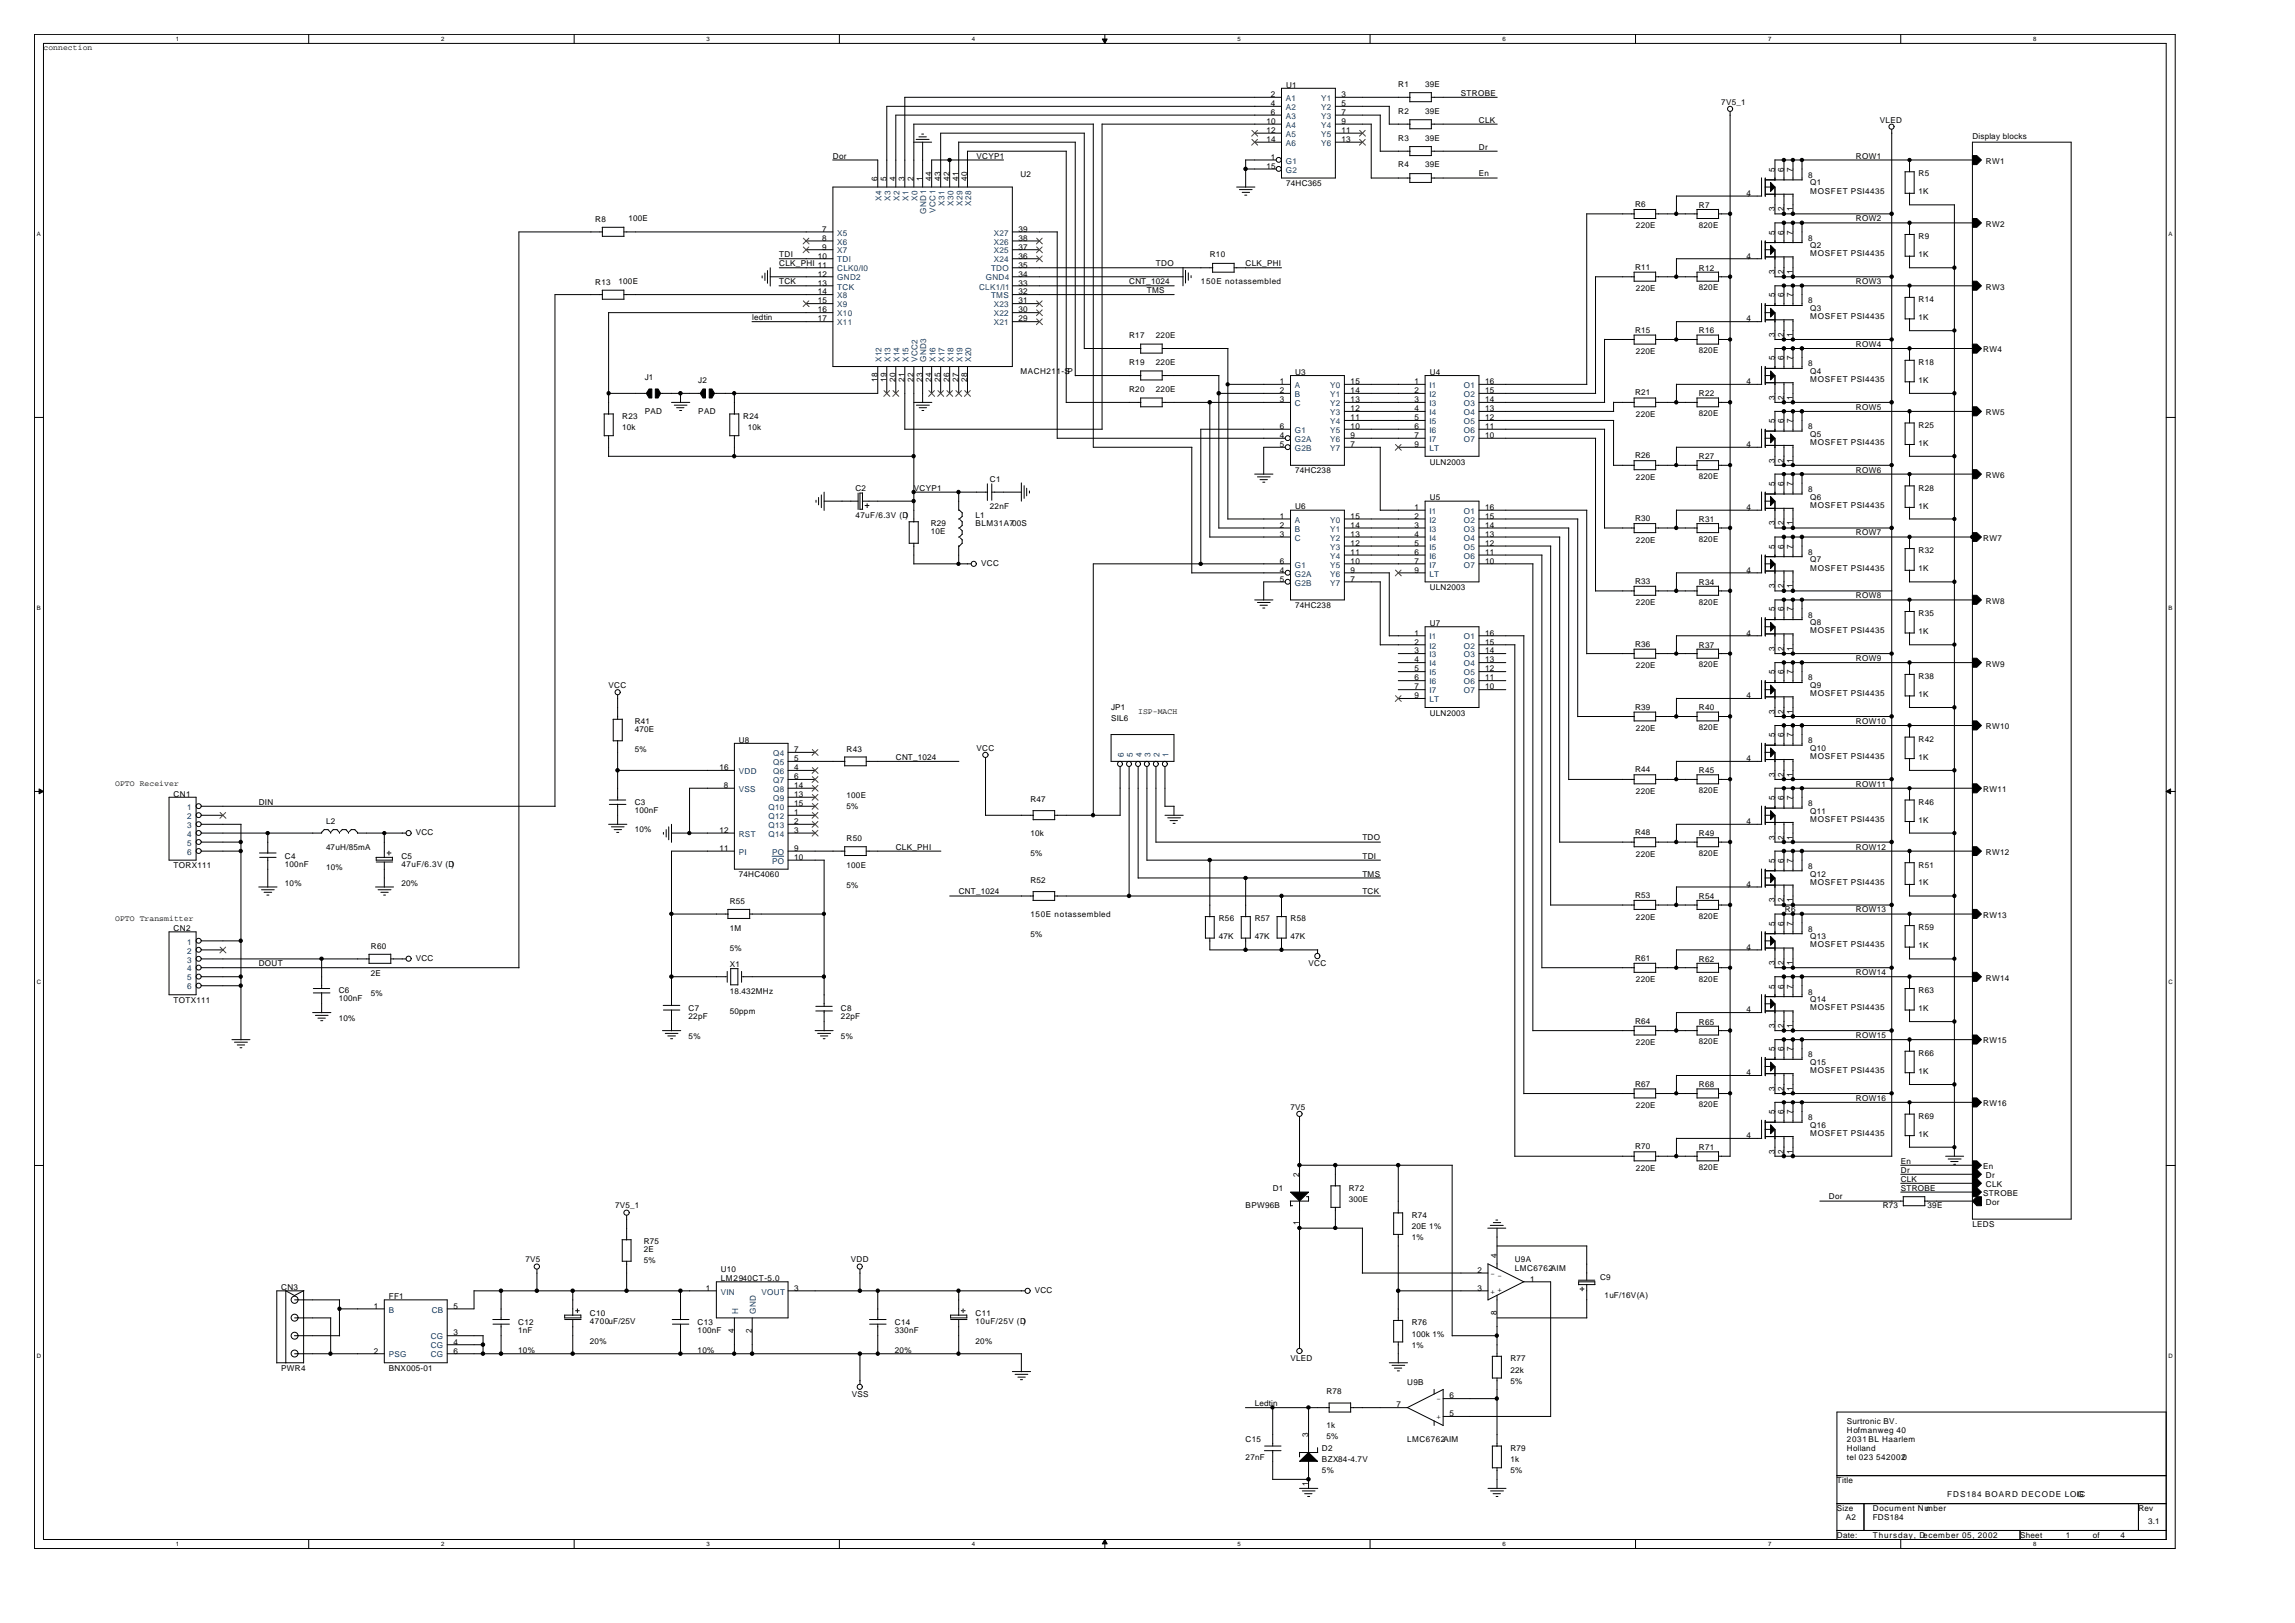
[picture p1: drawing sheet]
<svg xmlns="http://www.w3.org/2000/svg" width="420mm" height="297mm" viewBox="0 0 420 297" stroke-linecap="round" stroke-linejoin="round" font-family="sans-serif">
<defs><g id="words">
<g font-size="1.5">
<text x="8" y="9.2">connection</text>
<text x="232.7" y="17.8">2</text>
<text x="235.5" y="16">U1</text>
<text x="245.6" y="17.8">3</text>
<text x="256" y="15.9">R1</text>
<text x="260.9" y="15.9">39E</text>
<text x="267.5" y="17.5">STROBE</text>
<text x="231.9" y="22.7">10</text>
<text x="232.7" y="19.4">4</text>
<text x="232.7" y="21">6</text>
<text x="245.6" y="19.4">5</text>
<text x="245.6" y="21">7</text>
<text x="245.6" y="22.7">9</text>
<text x="256" y="20.8">R2</text>
<text x="260.9" y="20.8">39E</text>
<text x="270.8" y="22.4">CLK</text>
<text x="315.1" y="19.2">7V5_1</text>
<text x="344.2" y="22.4">VLED</text>
<text x="152.5" y="29">Dor</text>
<text x="178.8" y="29">VCYP1</text>
<text x="231.9" y="24.3">12</text>
<text x="231.9" y="26">14</text>
<text x="232.7" y="29.2">1</text>
<text x="245.6" y="24.3">11</text>
<text x="245.6" y="26">13</text>
<text x="256" y="25.7">R3</text>
<text x="260.9" y="25.7">39E</text>
<text x="270.8" y="27.4">Dr</text>
<text x="339.8" y="29">ROW1</text>
<text x="361.1" y="25.4">Display blocks</text>
<text x="160.7" y="33.1" transform="rotate(-90 160.7 33.1)">6</text>
<text x="162.3" y="33.1" transform="rotate(-90 162.3 33.1)">5</text>
<text x="164" y="33.1" transform="rotate(-90 164 33.1)">4</text>
<text x="165.6" y="33.1" transform="rotate(-90 165.6 33.1)">3</text>
<text x="167.3" y="33.1" transform="rotate(-90 167.3 33.1)">2</text>
<text x="168.9" y="33.1" transform="rotate(-90 168.9 33.1)">1</text>
<text x="170.5" y="33.1" transform="rotate(-90 170.5 33.1)">44</text>
<text x="172.2" y="33.1" transform="rotate(-90 172.2 33.1)">43</text>
<text x="173.8" y="33.1" transform="rotate(-90 173.8 33.1)">42</text>
<text x="175.5" y="33.1" transform="rotate(-90 175.5 33.1)">41</text>
<text x="177.1" y="33.1" transform="rotate(-90 177.1 33.1)">40</text>
<text x="186.8" y="32.5">U2</text>
<text x="231.9" y="30.9">15</text>
<text x="235.5" y="34.1">74HC365</text>
<text x="256" y="30.6">R4</text>
<text x="260.9" y="30.6">39E</text>
<text x="270.8" y="32.3">En</text>
<text x="319.7" y="35.8">4</text>
<text x="324.9" y="31.4" transform="rotate(-90 324.9 31.4)">5</text>
<text x="326.6" y="31.4" transform="rotate(-90 326.6 31.4)">6</text>
<text x="328.2" y="31.4" transform="rotate(-90 328.2 31.4)">7</text>
<text x="331" y="32.5">8</text>
<text x="331.4" y="33.9">Q1</text>
<text x="331.4" y="35.4">MOSFET PSI4435</text>
<text x="351.2" y="32.3">R5</text>
<text x="351.2" y="35.6">1K</text>
<text x="363.6" y="30">RW1</text>
<text x="109" y="40.7">R8</text>
<text x="115.1" y="40.5">100E</text>
<text x="299.3" y="37.9">R6</text>
<text x="299.5" y="41.8">220E</text>
<text x="311" y="38">R7</text>
<text x="311" y="41.6">820E</text>
<text x="324.9" y="38.7" transform="rotate(-90 324.9 38.7)">3</text>
<text x="326.6" y="38.7" transform="rotate(-90 326.6 38.7)">2</text>
<text x="328.2" y="38.7" transform="rotate(-90 328.2 38.7)">1</text>
<text x="339.8" y="40.5">ROW2</text>
<text x="363.6" y="41.5">RW2</text>
<text x="142.7" y="47.1">TDI</text>
<text x="149.7" y="47.3">10</text>
<text x="150.5" y="42.4">7</text>
<text x="150.5" y="44.1">8</text>
<text x="150.5" y="45.7">9</text>
<text x="186.5" y="42.4">39</text>
<text x="186.5" y="44.1">38</text>
<text x="186.5" y="45.7">37</text>
<text x="186.5" y="47.3">36</text>
<text x="221.5" y="47.1">R10</text>
<text x="319.7" y="47.3">4</text>
<text x="324.9" y="43" transform="rotate(-90 324.9 43)">5</text>
<text x="326.6" y="43" transform="rotate(-90 326.6 43)">6</text>
<text x="328.2" y="43" transform="rotate(-90 328.2 43)">7</text>
<text x="331" y="44.1">8</text>
<text x="331.4" y="45.5">Q2</text>
<text x="331.4" y="46.9">MOSFET PSI4435</text>
<text x="351.2" y="43.8">R9</text>
<text x="351.2" y="47.1">1K</text>
<text x="109" y="52.2">R13</text>
<text x="113.2" y="52">100E</text>
<text x="142.7" y="52">TCK</text>
<text x="142.7" y="48.7">CLK_PHI 11</text>
<text x="149.7" y="50.6">12</text>
<text x="149.7" y="52.3">13</text>
<text x="149.7" y="53.9">14</text>
<text x="186.5" y="49">35</text>
<text x="186.5" y="50.6">34</text>
<text x="186.5" y="52.3">33</text>
<text x="186.5" y="53.9">32</text>
<text x="206.7" y="52">CNT_1024</text>
<text x="210" y="53.7">TMS</text>
<text x="211.6" y="48.7">TDO</text>
<text x="219.8" y="52">150E notassembled</text>
<text x="228" y="48.7">CLK_PHI</text>
<text x="299.3" y="49.4">R11</text>
<text x="299.5" y="53.3">220E</text>
<text x="311" y="49.6">R12</text>
<text x="311" y="53.2">820E</text>
<text x="324.9" y="50.2" transform="rotate(-90 324.9 50.2)">3</text>
<text x="326.6" y="50.2" transform="rotate(-90 326.6 50.2)">2</text>
<text x="328.2" y="50.2" transform="rotate(-90 328.2 50.2)">1</text>
<text x="339.8" y="52">ROW3</text>
<text x="363.6" y="53">RW3</text>
<text x="137.7" y="58.6">ledtin</text>
<text x="149.7" y="55.5">15</text>
<text x="149.7" y="57.2">16</text>
<text x="149.7" y="58.8">17</text>
<text x="186.5" y="55.5">31</text>
<text x="186.5" y="57.2">30</text>
<text x="186.5" y="58.8">29</text>
<text x="319.7" y="58.8">4</text>
<text x="324.9" y="54.4" transform="rotate(-90 324.9 54.4)">5</text>
<text x="326.6" y="54.4" transform="rotate(-90 326.6 54.4)">6</text>
<text x="328.2" y="54.4" transform="rotate(-90 328.2 54.4)">7</text>
<text x="331" y="55.5">8</text>
<text x="331.4" y="56.9">Q3</text>
<text x="331.4" y="58.4">MOSFET PSI4435</text>
<text x="351.2" y="55.3">R14</text>
<text x="351.2" y="58.6">1K</text>
<text x="206.7" y="61.9">R17</text>
<text x="211.6" y="61.9">220E</text>
<text x="299.3" y="60.9">R15</text>
<text x="299.5" y="64.8">220E</text>
<text x="311" y="61">R16</text>
<text x="311" y="64.7">820E</text>
<text x="324.9" y="65.9" transform="rotate(-90 324.9 65.9)">5</text>
<text x="324.9" y="61.7" transform="rotate(-90 324.9 61.7)">3</text>
<text x="326.6" y="65.9" transform="rotate(-90 326.6 65.9)">6</text>
<text x="326.6" y="61.7" transform="rotate(-90 326.6 61.7)">2</text>
<text x="328.2" y="65.9" transform="rotate(-90 328.2 65.9)">7</text>
<text x="328.2" y="61.7" transform="rotate(-90 328.2 61.7)">1</text>
<text x="339.8" y="63.5">ROW4</text>
<text x="363.1" y="64.5">RW4</text>
<text x="118" y="69.6">J1</text>
<text x="127.8" y="70.1">J2</text>
<text x="160.7" y="69.9" transform="rotate(-90 160.7 69.9)">18</text>
<text x="162.3" y="69.9" transform="rotate(-90 162.3 69.9)">19</text>
<text x="164" y="69.9" transform="rotate(-90 164 69.9)">20</text>
<text x="165.6" y="69.9" transform="rotate(-90 165.6 69.9)">21</text>
<text x="167.3" y="69.9" transform="rotate(-90 167.3 69.9)">22</text>
<text x="168.9" y="69.9" transform="rotate(-90 168.9 69.9)">23</text>
<text x="170.5" y="69.9" transform="rotate(-90 170.5 69.9)">24</text>
<text x="172.2" y="69.9" transform="rotate(-90 172.2 69.9)">25</text>
<text x="173.8" y="69.9" transform="rotate(-90 173.8 69.9)">26</text>
<text x="175.5" y="69.9" transform="rotate(-90 175.5 69.9)">27</text>
<text x="177.1" y="69.9" transform="rotate(-90 177.1 69.9)">28</text>
<text x="186.8" y="68.4">MACH211-SP</text>
<text x="206.7" y="71.7">R20</text>
<text x="206.7" y="66.8">R19</text>
<text x="211.6" y="71.7">220E</text>
<text x="211.6" y="66.8">220E</text>
<text x="234.3" y="70.3">1</text>
<text x="234.3" y="72">2</text>
<text x="237.1" y="68.6">U3</text>
<text x="247.3" y="70.3">15</text>
<text x="247.3" y="72">14</text>
<text x="259" y="70.3">1</text>
<text x="259" y="72">2</text>
<text x="261.7" y="68.6">U4</text>
<text x="271.9" y="72">15</text>
<text x="271.9" y="70.3">16</text>
<text x="319.7" y="70.3">4</text>
<text x="331" y="67">8</text>
<text x="331.4" y="68.4">Q4</text>
<text x="331.4" y="69.9">MOSFET PSI4435</text>
<text x="351.2" y="66.8">R18</text>
<text x="351.2" y="70.1">1K</text>
<text x="113.9" y="76.7">R23</text>
<text x="118" y="75.8">PAD</text>
<text x="127.8" y="75.8">PAD</text>
<text x="136.1" y="76.7">R24</text>
<text x="234.3" y="73.6">3</text>
<text x="247.3" y="73.6">13</text>
<text x="247.3" y="75.3">12</text>
<text x="247.3" y="76.9">11</text>
<text x="259" y="73.6">3</text>
<text x="259" y="75.3">4</text>
<text x="259" y="76.9">5</text>
<text x="271.9" y="76.9">12</text>
<text x="271.9" y="75.3">13</text>
<text x="271.9" y="73.6">14</text>
<text x="299.3" y="72.4">R21</text>
<text x="299.5" y="76.3">220E</text>
<text x="311" y="72.5">R22</text>
<text x="311" y="76.1">820E</text>
<text x="324.9" y="77.4" transform="rotate(-90 324.9 77.4)">5</text>
<text x="324.9" y="73.1" transform="rotate(-90 324.9 73.1)">3</text>
<text x="326.6" y="77.4" transform="rotate(-90 326.6 77.4)">6</text>
<text x="326.6" y="73.1" transform="rotate(-90 326.6 73.1)">2</text>
<text x="328.2" y="77.4" transform="rotate(-90 328.2 77.4)">7</text>
<text x="328.2" y="73.1" transform="rotate(-90 328.2 73.1)">1</text>
<text x="339.8" y="75">ROW5</text>
<text x="363.6" y="76">RW5</text>
<text x="113.9" y="78.8">10k</text>
<text x="136.9" y="78.8">10k</text>
<text x="234.3" y="78.5">6</text>
<text x="234.3" y="80.2">4</text>
<text x="234.3" y="81.8">5</text>
<text x="247.3" y="78.5">10</text>
<text x="247.3" y="80.2">9</text>
<text x="247.3" y="81.8">7</text>
<text x="259" y="78.5">6</text>
<text x="259" y="80.2">7</text>
<text x="259" y="81.8">9</text>
<text x="271.9" y="80.2">10</text>
<text x="271.9" y="78.5">11</text>
<text x="299.3" y="83.9">R26</text>
<text x="319.7" y="81.8">4</text>
<text x="331" y="78.5">8</text>
<text x="331.4" y="79.9">Q5</text>
<text x="331.4" y="81.4">MOSFET PSI4435</text>
<text x="351.2" y="78.3">R25</text>
<text x="351.2" y="81.6">1K</text>
<text x="156.6" y="89.9">C2</text>
<text x="167.3" y="89.8">VCYP1</text>
<text x="181.2" y="88.3">C1</text>
<text x="237.1" y="86.6">74HC238</text>
<text x="261.7" y="85">ULN2003</text>
<text x="299.5" y="87.8">220E</text>
<text x="311" y="84">R27</text>
<text x="311" y="87.7">820E</text>
<text x="324.9" y="88.9" transform="rotate(-90 324.9 88.9)">5</text>
<text x="324.9" y="84.7" transform="rotate(-90 324.9 84.7)">3</text>
<text x="326.6" y="88.9" transform="rotate(-90 326.6 88.9)">6</text>
<text x="326.6" y="84.7" transform="rotate(-90 326.6 84.7)">2</text>
<text x="328.2" y="88.9" transform="rotate(-90 328.2 88.9)">7</text>
<text x="328.2" y="84.7" transform="rotate(-90 328.2 84.7)">1</text>
<text x="339.8" y="86.5">ROW6</text>
<text x="351.2" y="89.8">R28</text>
<text x="363.6" y="87.5">RW6</text>
<text x="156.6" y="94.9">47uF/6.3V (D)</text>
<text x="178.6" y="94.7">L1</text>
<text x="181.2" y="93.2">22nF</text>
<text x="234.3" y="94.9">1</text>
<text x="237.1" y="93.2">U6</text>
<text x="247.3" y="94.9">15</text>
<text x="259" y="93.3">1</text>
<text x="259" y="94.9">2</text>
<text x="261.7" y="91.6">U5</text>
<text x="271.9" y="94.9">15</text>
<text x="271.9" y="93.3">16</text>
<text x="299.3" y="95.4">R30</text>
<text x="311" y="95.5">R31</text>
<text x="319.7" y="93.3">4</text>
<text x="331" y="90">8</text>
<text x="331.4" y="91.4">Q6</text>
<text x="331.4" y="92.9">MOSFET PSI4435</text>
<text x="351.2" y="93.1">1K</text>
<text x="170.4" y="96.3">R29</text>
<text x="170.4" y="97.8">10E</text>
<text x="178.6" y="96.2">BLM31A700S</text>
<text x="234.3" y="96.6">2</text>
<text x="234.3" y="98.2">3</text>
<text x="247.3" y="96.6">14</text>
<text x="247.3" y="98.2">13</text>
<text x="247.3" y="99.9">12</text>
<text x="247.3" y="101.5">11</text>
<text x="259" y="96.6">3</text>
<text x="259" y="98.2">4</text>
<text x="259" y="99.9">5</text>
<text x="259" y="101.5">6</text>
<text x="271.9" y="101.5">11</text>
<text x="271.9" y="99.9">12</text>
<text x="271.9" y="98.2">13</text>
<text x="271.9" y="96.6">14</text>
<text x="299.5" y="99.3">220E</text>
<text x="311" y="99.1">820E</text>
<text x="324.9" y="100.4" transform="rotate(-90 324.9 100.4)">5</text>
<text x="324.9" y="96.2" transform="rotate(-90 324.9 96.2)">3</text>
<text x="326.6" y="100.4" transform="rotate(-90 326.6 100.4)">6</text>
<text x="326.6" y="96.2" transform="rotate(-90 326.6 96.2)">2</text>
<text x="328.2" y="100.4" transform="rotate(-90 328.2 100.4)">7</text>
<text x="328.2" y="96.2" transform="rotate(-90 328.2 96.2)">1</text>
<text x="331" y="101.5">8</text>
<text x="339.8" y="98">ROW7</text>
<text x="351.2" y="101.3">R32</text>
<text x="363.1" y="99">RW7</text>
<text x="179.6" y="103.6">VCC</text>
<text x="234.3" y="103.2">6</text>
<text x="234.3" y="104.8">4</text>
<text x="234.3" y="106.5">5</text>
<text x="247.3" y="103.2">10</text>
<text x="247.3" y="104.8">9</text>
<text x="247.3" y="106.5">7</text>
<text x="259" y="103.2">7</text>
<text x="259" y="104.8">9</text>
<text x="271.9" y="103.2">10</text>
<text x="299.3" y="106.9">R33</text>
<text x="311" y="107">R34</text>
<text x="319.7" y="104.8">4</text>
<text x="324.9" y="107.6" transform="rotate(-90 324.9 107.6)">3</text>
<text x="326.6" y="107.6" transform="rotate(-90 326.6 107.6)">2</text>
<text x="328.2" y="107.6" transform="rotate(-90 328.2 107.6)">1</text>
<text x="331.4" y="102.9">Q7</text>
<text x="331.4" y="104.4">MOSFET PSI4435</text>
<text x="351.2" y="104.5">1K</text>
<text x="237.1" y="111.3">74HC238</text>
<text x="261.7" y="108">ULN2003</text>
<text x="299.5" y="110.8">220E</text>
<text x="311" y="110.6">820E</text>
<text x="324.9" y="111.9" transform="rotate(-90 324.9 111.9)">5</text>
<text x="326.6" y="111.9" transform="rotate(-90 326.6 111.9)">6</text>
<text x="328.2" y="111.9" transform="rotate(-90 328.2 111.9)">7</text>
<text x="331" y="113">8</text>
<text x="339.8" y="109.5">ROW8</text>
<text x="351.2" y="112.8">R35</text>
<text x="363.6" y="110.5">RW8</text>
<text x="259" y="116.3">1</text>
<text x="259" y="118">2</text>
<text x="259" y="119.6">3</text>
<text x="261.7" y="114.6">U7</text>
<text x="271.9" y="119.6">14</text>
<text x="271.9" y="118">15</text>
<text x="271.9" y="116.3">16</text>
<text x="299.3" y="118.3">R36</text>
<text x="311" y="118.5">R37</text>
<text x="319.7" y="116.3">4</text>
<text x="324.9" y="119.2" transform="rotate(-90 324.9 119.2)">3</text>
<text x="326.6" y="119.2" transform="rotate(-90 326.6 119.2)">2</text>
<text x="328.2" y="119.2" transform="rotate(-90 328.2 119.2)">1</text>
<text x="331.4" y="114.4">Q8</text>
<text x="331.4" y="115.9">MOSFET PSI4435</text>
<text x="351.2" y="116.1">1K</text>
<text x="111.4" y="125.9">VCC</text>
<text x="259" y="121.2">4</text>
<text x="259" y="122.9">5</text>
<text x="259" y="124.5">6</text>
<text x="271.9" y="124.5">11</text>
<text x="271.9" y="122.9">12</text>
<text x="271.9" y="121.2">13</text>
<text x="299.5" y="122.3">220E</text>
<text x="311" y="122.2">820E</text>
<text x="324.9" y="123.4" transform="rotate(-90 324.9 123.4)">5</text>
<text x="326.6" y="123.4" transform="rotate(-90 326.6 123.4)">6</text>
<text x="328.2" y="123.4" transform="rotate(-90 328.2 123.4)">7</text>
<text x="331" y="124.5">8</text>
<text x="331.4" y="125.9">Q9</text>
<text x="339.8" y="121">ROW9</text>
<text x="351.2" y="124.3">R38</text>
<text x="363.6" y="122">RW9</text>
<text x="203.4" y="129.9">JP1</text>
<text x="203.4" y="132">SIL6</text>
<text x="208.4" y="130.7">ISP-MACH</text>
<text x="259" y="126.2">7</text>
<text x="259" y="127.8">9</text>
<text x="261.7" y="131">ULN2003</text>
<text x="271.9" y="126.2">10</text>
<text x="299.3" y="129.9">R39</text>
<text x="311" y="130">R40</text>
<text x="319.7" y="127.8">4</text>
<text x="324.9" y="130.6" transform="rotate(-90 324.9 130.6)">3</text>
<text x="326.6" y="130.6" transform="rotate(-90 326.6 130.6)">2</text>
<text x="328.2" y="130.6" transform="rotate(-90 328.2 130.6)">1</text>
<text x="331.4" y="127.4">MOSFET PSI4435</text>
<text x="351.2" y="127.6">1K</text>
<text x="116.2" y="132.5">R41</text>
<text x="116.2" y="134">470E</text>
<text x="116.2" y="137.6">5%</text>
<text x="135.3" y="135.9">U8</text>
<text x="145.4" y="137.7">7</text>
<text x="155" y="137.6">R43</text>
<text x="178.8" y="137.4">VCC</text>
<text x="299.5" y="133.8">220E</text>
<text x="311" y="133.6">820E</text>
<text x="324.9" y="134.9" transform="rotate(-90 324.9 134.9)">5</text>
<text x="326.6" y="134.9" transform="rotate(-90 326.6 134.9)">6</text>
<text x="328.2" y="134.9" transform="rotate(-90 328.2 134.9)">7</text>
<text x="331" y="136">8</text>
<text x="331.4" y="137.4">Q10</text>
<text x="339.8" y="132.5">ROW10</text>
<text x="351.2" y="135.8">R42</text>
<text x="363.6" y="133.5">RW10</text>
<text x="21.1" y="143.9">OPTO Receiver</text>
<text x="131.7" y="141">16</text>
<text x="145.4" y="139.3">5</text>
<text x="145.4" y="141">4</text>
<text x="145.4" y="142.6">6</text>
<text x="164" y="139.1">CNT_1024</text>
<text x="299.3" y="141.4">R44</text>
<text x="311" y="141.5">R45</text>
<text x="319.7" y="139.3">4</text>
<text x="324.9" y="142.1" transform="rotate(-90 324.9 142.1)">3</text>
<text x="326.6" y="142.1" transform="rotate(-90 326.6 142.1)">2</text>
<text x="328.2" y="142.1" transform="rotate(-90 328.2 142.1)">1</text>
<text x="331.4" y="138.9">MOSFET PSI4435</text>
<text x="351.2" y="139.1">1K</text>
<text x="31.8" y="145.8">CN1</text>
<text x="47.4" y="147.3">DIN</text>
<text x="116.2" y="147.3">C3</text>
<text x="116.2" y="148.7">100nF</text>
<text x="132.5" y="144.2">8</text>
<text x="145.4" y="144.2">14</text>
<text x="145.4" y="145.9">13</text>
<text x="145.4" y="147.5">15</text>
<text x="145.4" y="149.2">1</text>
<text x="155" y="146.1">100E</text>
<text x="155" y="148.1">5%</text>
<text x="188.6" y="146.8">R47</text>
<text x="299.5" y="145.3">220E</text>
<text x="311" y="145.1">820E</text>
<text x="324.9" y="146.4" transform="rotate(-90 324.9 146.4)">5</text>
<text x="326.6" y="146.4" transform="rotate(-90 326.6 146.4)">6</text>
<text x="328.2" y="146.4" transform="rotate(-90 328.2 146.4)">7</text>
<text x="331" y="147.5">8</text>
<text x="331.4" y="148.9">Q11</text>
<text x="339.8" y="144">ROW11</text>
<text x="351.2" y="147.3">R46</text>
<text x="363.1" y="145">RW11</text>
<text x="59.7" y="150.7">L2</text>
<text x="59.7" y="155.6">47uH/85mA</text>
<text x="76.1" y="152.9">VCC</text>
<text x="116.2" y="152.3">10%</text>
<text x="131.7" y="155.7">11</text>
<text x="131.7" y="152.4">12</text>
<text x="145.4" y="150.8">2</text>
<text x="145.4" y="152.4">3</text>
<text x="145.4" y="155.7">9</text>
<text x="155" y="154">R50</text>
<text x="164" y="155.5">CLK_PHI</text>
<text x="188.6" y="153">10k</text>
<text x="249.4" y="153.8">TDO</text>
<text x="299.3" y="152.9">R48</text>
<text x="311" y="153">R49</text>
<text x="319.7" y="150.8">4</text>
<text x="324.9" y="153.7" transform="rotate(-90 324.9 153.7)">3</text>
<text x="326.6" y="153.7" transform="rotate(-90 326.6 153.7)">2</text>
<text x="328.2" y="153.7" transform="rotate(-90 328.2 153.7)">1</text>
<text x="331.4" y="150.4">MOSFET PSI4435</text>
<text x="339.8" y="155.5">ROW12</text>
<text x="351.2" y="150.6">1K</text>
<text x="31.8" y="158.9">TORX111</text>
<text x="52.2" y="157.1">C4</text>
<text x="52.2" y="158.6">100nF</text>
<text x="59.7" y="159.2">10%</text>
<text x="73.5" y="157.1">C5</text>
<text x="73.5" y="158.6">47uF/6.3V (D)</text>
<text x="135.3" y="160.6">74HC4060</text>
<text x="145.4" y="157.4">10</text>
<text x="155" y="158.9">100E</text>
<text x="188.6" y="156.6">5%</text>
<text x="188.6" y="161.6">R52</text>
<text x="249.4" y="157.1">TDI</text>
<text x="249.4" y="160.4">TMS</text>
<text x="299.5" y="156.8">220E</text>
<text x="311" y="156.6">820E</text>
<text x="324.9" y="157.9" transform="rotate(-90 324.9 157.9)">5</text>
<text x="326.6" y="157.9" transform="rotate(-90 326.6 157.9)">6</text>
<text x="328.2" y="157.9" transform="rotate(-90 328.2 157.9)">7</text>
<text x="331" y="159">8</text>
<text x="331.4" y="160.4">Q12</text>
<text x="331.4" y="161.9">MOSFET PSI4435</text>
<text x="351.2" y="158.8">R51</text>
<text x="363.6" y="156.4">RW12</text>
<text x="52.2" y="162.2">10%</text>
<text x="73.5" y="162.2">20%</text>
<text x="133.6" y="165.5">R55</text>
<text x="155" y="162.5">5%</text>
<text x="175.5" y="163.7">CNT_1024</text>
<text x="188.6" y="167.8">150E notassembled</text>
<text x="249.4" y="163.7">TCK</text>
<text x="299.3" y="164.4">R53</text>
<text x="311" y="164.5">R54</text>
<text x="319.7" y="162.3">4</text>
<text x="324.9" y="165.1" transform="rotate(-90 324.9 165.1)">3</text>
<text x="326.6" y="165.1" transform="rotate(-90 326.6 165.1)">2</text>
<text x="326.8" y="167">R6</text>
<text x="328.2" y="165.1" transform="rotate(-90 328.2 165.1)">1</text>
<text x="339.8" y="167">ROW13</text>
<text x="351.2" y="162">1K</text>
<text x="363.1" y="168">RW13</text>
<text x="21.1" y="168.5">OPTO Transmitter</text>
<text x="31.8" y="170.4">CN2</text>
<text x="67.9" y="173.7">R60</text>
<text x="133.6" y="170.4">1M</text>
<text x="188.6" y="171.4">5%</text>
<text x="223.1" y="168.6">R56</text>
<text x="223.1" y="171.9">47K</text>
<text x="229.7" y="168.6">R57</text>
<text x="229.7" y="171.9">47K</text>
<text x="236.3" y="168.6">R58</text>
<text x="236.3" y="171.9">47K</text>
<text x="299.5" y="168.3">220E</text>
<text x="311" y="168.1">820E</text>
<text x="319.7" y="173.8">4</text>
<text x="324.9" y="169.4" transform="rotate(-90 324.9 169.4)">5</text>
<text x="326.6" y="169.4" transform="rotate(-90 326.6 169.4)">6</text>
<text x="328.2" y="169.4" transform="rotate(-90 328.2 169.4)">7</text>
<text x="331" y="170.5">8</text>
<text x="331.4" y="171.9">Q13</text>
<text x="331.4" y="173.4">MOSFET PSI4435</text>
<text x="351.2" y="170.3">R59</text>
<text x="351.2" y="173.6">1K</text>
<text x="47.4" y="176.9">DOUT</text>
<text x="67.9" y="178.6">2E</text>
<text x="76.1" y="175.8">VCC</text>
<text x="133.6" y="177">X1</text>
<text x="133.6" y="174.1">5%</text>
<text x="239.6" y="176.9">VCC</text>
<text x="299.3" y="175.8">R61</text>
<text x="299.5" y="179.8">220E</text>
<text x="311" y="176">R62</text>
<text x="311" y="179.6">820E</text>
<text x="324.9" y="176.6" transform="rotate(-90 324.9 176.6)">3</text>
<text x="326.6" y="176.6" transform="rotate(-90 326.6 176.6)">2</text>
<text x="328.2" y="176.6" transform="rotate(-90 328.2 176.6)">1</text>
<text x="339.8" y="178.5">ROW14</text>
<text x="363.6" y="179.5">RW14</text>
<text x="31.8" y="183.6">TOTX111</text>
<text x="62" y="181.8">C6</text>
<text x="62" y="183.2">100nF</text>
<text x="67.9" y="182.3">5%</text>
<text x="126.1" y="185.1">C7</text>
<text x="133.6" y="181.9">18.432MHz</text>
<text x="133.6" y="185.5">50ppm</text>
<text x="154" y="185.1">C8</text>
<text x="319.7" y="185.3">4</text>
<text x="324.9" y="180.9" transform="rotate(-90 324.9 180.9)">5</text>
<text x="326.6" y="180.9" transform="rotate(-90 326.6 180.9)">6</text>
<text x="328.2" y="180.9" transform="rotate(-90 328.2 180.9)">7</text>
<text x="331" y="182">8</text>
<text x="331.4" y="183.4">Q14</text>
<text x="331.4" y="184.9">MOSFET PSI4435</text>
<text x="351.2" y="181.8">R63</text>
<text x="351.2" y="185.1">1K</text>
<text x="62" y="186.8">10%</text>
<text x="126.1" y="186.5">22pF</text>
<text x="126.1" y="190.1">5%</text>
<text x="154" y="186.5">22pF</text>
<text x="154" y="190.1">5%</text>
<text x="299.3" y="187.4">R64</text>
<text x="299.5" y="191.3">220E</text>
<text x="311" y="187.5">R65</text>
<text x="311" y="191.1">820E</text>
<text x="324.9" y="188.1" transform="rotate(-90 324.9 188.1)">3</text>
<text x="326.6" y="188.1" transform="rotate(-90 326.6 188.1)">2</text>
<text x="328.2" y="188.1" transform="rotate(-90 328.2 188.1)">1</text>
<text x="339.8" y="190">ROW15</text>
<text x="363.1" y="191">RW15</text>
<text x="319.7" y="196.8">4</text>
<text x="324.9" y="192.4" transform="rotate(-90 324.9 192.4)">5</text>
<text x="326.6" y="192.4" transform="rotate(-90 326.6 192.4)">6</text>
<text x="328.2" y="192.4" transform="rotate(-90 328.2 192.4)">7</text>
<text x="331" y="193.5">8</text>
<text x="331.4" y="194.9">Q15</text>
<text x="331.4" y="196.4">MOSFET PSI4435</text>
<text x="351.2" y="193.3">R66</text>
<text x="351.2" y="196.5">1K</text>
<text x="236.3" y="203.1">7V5</text>
<text x="299.3" y="198.9">R67</text>
<text x="299.5" y="202.8">220E</text>
<text x="311" y="199">R68</text>
<text x="311" y="202.6">820E</text>
<text x="324.9" y="203.9" transform="rotate(-90 324.9 203.9)">5</text>
<text x="324.9" y="199.6" transform="rotate(-90 324.9 199.6)">3</text>
<text x="326.6" y="203.9" transform="rotate(-90 326.6 203.9)">6</text>
<text x="326.6" y="199.6" transform="rotate(-90 326.6 199.6)">2</text>
<text x="328.2" y="203.9" transform="rotate(-90 328.2 203.9)">7</text>
<text x="328.2" y="199.6" transform="rotate(-90 328.2 199.6)">1</text>
<text x="339.8" y="201.5">ROW16</text>
<text x="363.1" y="202.5">RW16</text>
<text x="319.7" y="208.3">4</text>
<text x="331" y="205">8</text>
<text x="331.4" y="206.4">Q16</text>
<text x="331.4" y="207.9">MOSFET PSI4435</text>
<text x="351.2" y="204.8">R69</text>
<text x="351.2" y="208.1">1K</text>
<text x="237.9" y="215.4" transform="rotate(-90 237.9 215.4)">2</text>
<text x="299.3" y="210.3">R70</text>
<text x="299.5" y="214.3">220E</text>
<text x="311" y="210.5">R71</text>
<text x="311" y="214.1">820E</text>
<text x="324.9" y="211.1" transform="rotate(-90 324.9 211.1)">3</text>
<text x="326.6" y="211.1" transform="rotate(-90 326.6 211.1)">2</text>
<text x="328.2" y="211.1" transform="rotate(-90 328.2 211.1)">1</text>
<text x="348" y="213">En</text>
<text x="348" y="214.6">Dr</text>
<text x="363.1" y="213.9">En</text>
<text x="363.6" y="215.6">Dr</text>
<text x="112.6" y="221.2">7V5_1</text>
<text x="228" y="221.2">BPW96B</text>
<text x="233" y="217.9">D1</text>
<text x="246.9" y="217.9">R72</text>
<text x="246.9" y="220">300E</text>
<text x="334.8" y="219.5">Dor</text>
<text x="344.7" y="221.2">R73</text>
<text x="348" y="216.3">CLK</text>
<text x="348" y="217.9">STROBE</text>
<text x="352.9" y="221.2">39E</text>
<text x="363.1" y="218.9">STROBE</text>
<text x="363.6" y="217.2">CLK</text>
<text x="363.6" y="220.5">Dor</text>
<text x="117.9" y="227.7">R75</text>
<text x="237.9" y="224.3" transform="rotate(-90 237.9 224.3)">1</text>
<text x="258.4" y="222.8">R74</text>
<text x="258.4" y="224.9">20E 1%</text>
<text x="258.4" y="226.9">1%</text>
<text x="361.1" y="224.6">LEDS</text>
<text x="96.2" y="231">7V5</text>
<text x="117.9" y="229.2">2E</text>
<text x="117.9" y="231.2">5%</text>
<text x="132" y="232.9">U10</text>
<text x="155.8" y="231">VDD</text>
<text x="270.5" y="232.9">2</text>
<text x="274" y="230.2" transform="rotate(-90 274 230.2)">4</text>
<text x="275" y="233.1" transform="rotate(-180 275 233.1)">- -</text>
<text x="277.3" y="231">U9A</text>
<text x="277.3" y="232.7">LMC6762AIM</text>
<text x="51.5" y="236.1">CN3</text>
<text x="68.4" y="239.5">1</text>
<text x="71.2" y="237.8">FF1</text>
<text x="83" y="239.5">5</text>
<text x="129.2" y="236.2">1</text>
<text x="132" y="234.5">LM2940CT-5.0</text>
<text x="145.4" y="236.2">3</text>
<text x="189.4" y="236.6">VCC</text>
<text x="270.5" y="236.2">3</text>
<text x="275" y="235.7" transform="rotate(-180 275 235.7)">+ +</text>
<text x="280.1" y="234.6">1</text>
<text x="292.9" y="234.3">C9</text>
<text x="293.8" y="237.6">1uF/16V(A)</text>
<text x="83" y="244.4">3</text>
<text x="94.9" y="242.6">C12</text>
<text x="94.9" y="244">1nF</text>
<text x="108" y="240.9">C10</text>
<text x="108" y="242.4">4700uF/25V</text>
<text x="108" y="246">20%</text>
<text x="127.7" y="242.6">C13</text>
<text x="127.7" y="244">100nF</text>
<text x="134.4" y="244" transform="rotate(-90 134.4 244)">4</text>
<text x="137.7" y="244" transform="rotate(-90 137.7 244)">2</text>
<text x="163.8" y="242.6">C14</text>
<text x="163.8" y="244">330nF</text>
<text x="178.6" y="240.9">C11</text>
<text x="178.6" y="242.4">10uF/25V (D)</text>
<text x="178.6" y="246">20%</text>
<text x="258.4" y="242.6">R76</text>
<text x="258.4" y="244.7">100k 1%</text>
<text x="274" y="240.7" transform="rotate(-90 274 240.7)">8</text>
<text x="51.5" y="250.9">PWR4</text>
<text x="68.4" y="247.7">2</text>
<text x="71.2" y="250.9">BNX005-01</text>
<text x="83" y="247.7">6</text>
<text x="83" y="246.1">4</text>
<text x="94.9" y="247.6">10%</text>
<text x="127.7" y="247.6">10%</text>
<text x="163.8" y="247.6">20%</text>
<text x="236.3" y="249.1">VLED</text>
<text x="258.4" y="246.7">1%</text>
<text x="276.5" y="249.1">R77</text>
<text x="276.5" y="251.2">22k</text>
<text x="156" y="255.7">VSS</text>
<text x="229.7" y="257.3">Ledtin</text>
<text x="242.8" y="255.2">R78</text>
<text x="255.7" y="257.6">7</text>
<text x="257.6" y="253.6">U9B</text>
<text x="263.9" y="255.6" transform="rotate(-180 263.9 255.6)">-</text>
<text x="265.3" y="255.9">6</text>
<text x="276.5" y="253.2">5%</text>
<text x="228" y="263.9">C15</text>
<text x="239.5" y="263" transform="rotate(-90 239.5 263)">3</text>
<text x="242.8" y="261.4">1k</text>
<text x="242.8" y="263.4">5%</text>
<text x="257.6" y="263.9">LMC6762AIM</text>
<text x="263.9" y="258.9" transform="rotate(-180 263.9 258.9)">+</text>
<text x="265.3" y="259.2">5</text>
<text x="338.1" y="260.6">Surtronic BV.</text>
<text x="338.1" y="262.2">Hofmanweg 40</text>
<text x="338.1" y="263.9">2031 BL Haarlem</text>
<text x="228" y="267.2">27nF</text>
<text x="242" y="265.5">D2</text>
<text x="242" y="267.7">BZX84-4.7V</text>
<text x="242" y="269.6">5%</text>
<text x="276.5" y="265.5">R79</text>
<text x="276.5" y="267.7">1k</text>
<text x="276.5" y="269.6">5%</text>
<text x="338.1" y="265.5">Holland</text>
<text x="338.1" y="267.2">tel 023 5420020</text>
<text x="239.5" y="271.9" transform="rotate(-90 239.5 271.9)">1</text>
<text x="336.3" y="271.4">Title</text>
<text x="356.5" y="273.9">FDS184 BOARD DECODE LOG</text>
<text x="380.2" y="273.9">IC</text>
<text x="336.3" y="281.5">Date:</text>
<text x="336.3" y="276.5">Size</text>
<text x="337.9" y="278.2">A2</text>
<text x="342.9" y="276.5">Document Number</text>
<text x="342.9" y="281.5">Thursday, December 05, 2002</text>
<text x="342.9" y="278.2">FDS184</text>
<text x="369.8" y="281.5">Sheet</text>
<text x="378.2" y="281.5">1</text>
<text x="383.1" y="281.5">of</text>
<text x="388.2" y="281.5">4</text>
<text x="391.5" y="276.5">Rev</text>
<text x="393.3" y="279">3.1</text>
</g>
<g font-size="1.5" fill="#004080">
<text x="235.4" y="18.5">A1</text>
<text x="235.4" y="20.1">A2</text>
<text x="235.4" y="21.7">A3</text>
<text x="235.4" y="23.4">A4</text>
<text x="241.9" y="18.5">Y1</text>
<text x="241.9" y="20.1">Y2</text>
<text x="241.9" y="21.7">Y3</text>
<text x="241.9" y="23.4">Y4</text>
<text x="235.4" y="25">A5</text>
<text x="235.4" y="26.7">A6</text>
<text x="235.4" y="30">G1</text>
<text x="241.9" y="25">Y5</text>
<text x="241.9" y="26.7">Y6</text>
<text x="235.4" y="31.6">G2</text>
<text x="161.4" y="36.8" transform="rotate(-90 161.4 36.8)">X4</text>
<text x="163" y="36.8" transform="rotate(-90 163 36.8)">X3</text>
<text x="164.7" y="36.8" transform="rotate(-90 164.7 36.8)">X2</text>
<text x="166.3" y="36.8" transform="rotate(-90 166.3 36.8)">X1</text>
<text x="168" y="36.8" transform="rotate(-90 168 36.8)">X0</text>
<text x="169.6" y="39.1" transform="rotate(-90 169.6 39.1)">GND1</text>
<text x="171.2" y="38.9" transform="rotate(-90 171.2 38.9)">VCC1</text>
<text x="172.9" y="37.6" transform="rotate(-90 172.9 37.6)">X31</text>
<text x="174.5" y="37.6" transform="rotate(-90 174.5 37.6)">X30</text>
<text x="176.2" y="37.6" transform="rotate(-90 176.2 37.6)">X29</text>
<text x="177.8" y="37.6" transform="rotate(-90 177.8 37.6)">X28</text>
<text x="153.3" y="43.1">X5</text>
<text x="153.3" y="44.8">X6</text>
<text x="153.3" y="46.4">X7</text>
<text x="181.9" y="43.1">X27</text>
<text x="181.9" y="44.8">X26</text>
<text x="181.9" y="46.4">X25</text>
<text x="153.3" y="48">TDI</text>
<text x="153.3" y="49.7">CLK0/I0</text>
<text x="153.3" y="51.3">GND2</text>
<text x="153.3" y="53">TCK</text>
<text x="179.2" y="53">CLK1/I1</text>
<text x="180.5" y="51.3">GND4</text>
<text x="181.4" y="49.7">TDO</text>
<text x="181.9" y="48">X24</text>
<text x="153.3" y="54.6">X8</text>
<text x="153.3" y="56.2">X9</text>
<text x="153.3" y="57.9">X10</text>
<text x="153.3" y="59.5">X11</text>
<text x="181.4" y="54.6">TMS</text>
<text x="181.9" y="56.2">X23</text>
<text x="181.9" y="57.9">X22</text>
<text x="181.9" y="59.5">X21</text>
<text x="161.4" y="66.3" transform="rotate(-90 161.4 66.3)">X12</text>
<text x="163" y="66.3" transform="rotate(-90 163 66.3)">X13</text>
<text x="164.7" y="66.3" transform="rotate(-90 164.7 66.3)">X14</text>
<text x="166.3" y="66.3" transform="rotate(-90 166.3 66.3)">X15</text>
<text x="168" y="66.3" transform="rotate(-90 168 66.3)">VCC2</text>
<text x="169.6" y="66.3" transform="rotate(-90 169.6 66.3)">GND3</text>
<text x="171.2" y="66.3" transform="rotate(-90 171.2 66.3)">X16</text>
<text x="172.9" y="66.3" transform="rotate(-90 172.9 66.3)">X17</text>
<text x="174.5" y="66.3" transform="rotate(-90 174.5 66.3)">X18</text>
<text x="176.2" y="66.3" transform="rotate(-90 176.2 66.3)">X19</text>
<text x="177.8" y="66.3" transform="rotate(-90 177.8 66.3)">X20</text>
<text x="237.1" y="71">A</text>
<text x="243.5" y="71">Y0</text>
<text x="261.7" y="71">I1</text>
<text x="268" y="71">O1</text>
<text x="237.1" y="72.7">B</text>
<text x="237.1" y="74.3">C</text>
<text x="243.5" y="72.7">Y1</text>
<text x="243.5" y="74.3">Y2</text>
<text x="243.5" y="76">Y3</text>
<text x="243.5" y="77.6">Y4</text>
<text x="261.7" y="72.7">I2</text>
<text x="261.7" y="74.3">I3</text>
<text x="261.7" y="76">I4</text>
<text x="261.7" y="77.6">I5</text>
<text x="268" y="77.6">O5</text>
<text x="268" y="76">O4</text>
<text x="268" y="74.3">O3</text>
<text x="268" y="72.7">O2</text>
<text x="237.1" y="79.2">G1</text>
<text x="237.1" y="80.9">G2A</text>
<text x="237.1" y="82.5">G2B</text>
<text x="243.5" y="79.2">Y5</text>
<text x="243.5" y="80.9">Y6</text>
<text x="243.5" y="82.5">Y7</text>
<text x="261.7" y="79.2">I6</text>
<text x="261.7" y="80.9">I7</text>
<text x="261.7" y="82.5">LT</text>
<text x="268" y="80.9">O7</text>
<text x="268" y="79.2">O6</text>
<text x="237.1" y="95.7">A</text>
<text x="243.5" y="95.7">Y0</text>
<text x="261.7" y="94.1">I1</text>
<text x="261.7" y="95.7">I2</text>
<text x="268" y="95.7">O2</text>
<text x="268" y="94.1">O1</text>
<text x="237.1" y="97.3">B</text>
<text x="237.1" y="99">C</text>
<text x="243.5" y="97.3">Y1</text>
<text x="243.5" y="99">Y2</text>
<text x="243.5" y="100.6">Y3</text>
<text x="261.7" y="97.3">I3</text>
<text x="261.7" y="99">I4</text>
<text x="261.7" y="100.6">I5</text>
<text x="268" y="100.6">O5</text>
<text x="268" y="99">O4</text>
<text x="268" y="97.3">O3</text>
<text x="237.1" y="103.9">G1</text>
<text x="237.1" y="105.5">G2A</text>
<text x="237.1" y="107.2">G2B</text>
<text x="243.5" y="102.3">Y4</text>
<text x="243.5" y="103.9">Y5</text>
<text x="243.5" y="105.5">Y6</text>
<text x="243.5" y="107.2">Y7</text>
<text x="261.7" y="102.3">I6</text>
<text x="261.7" y="103.9">I7</text>
<text x="261.7" y="105.5">LT</text>
<text x="268" y="103.9">O7</text>
<text x="268" y="102.3">O6</text>
<text x="261.7" y="117">I1</text>
<text x="261.7" y="118.7">I2</text>
<text x="268" y="118.7">O2</text>
<text x="268" y="117">O1</text>
<text x="261.7" y="120.3">I3</text>
<text x="261.7" y="121.9">I4</text>
<text x="261.7" y="123.6">I5</text>
<text x="261.7" y="125.3">I6</text>
<text x="268" y="125.3">O6</text>
<text x="268" y="123.6">O5</text>
<text x="268" y="121.9">O4</text>
<text x="268" y="120.3">O3</text>
<text x="261.7" y="126.9">I7</text>
<text x="261.7" y="128.5">LT</text>
<text x="268" y="126.9">O7</text>
<text x="135.3" y="141.7">VDD</text>
<text x="141.5" y="138.4">Q4</text>
<text x="141.5" y="140">Q5</text>
<text x="141.5" y="141.7">Q6</text>
<text x="141.5" y="143.3">Q7</text>
<text x="205.7" y="138.5" transform="rotate(-90 205.7 138.5)">6</text>
<text x="207.4" y="138.5" transform="rotate(-90 207.4 138.5)">5</text>
<text x="209" y="138.5" transform="rotate(-90 209 138.5)">4</text>
<text x="210.7" y="138.5" transform="rotate(-90 210.7 138.5)">3</text>
<text x="212.3" y="138.5" transform="rotate(-90 212.3 138.5)">2</text>
<text x="214" y="138.5" transform="rotate(-90 214 138.5)">1</text>
<text x="34.3" y="148.2">1</text>
<text x="34.3" y="149.9">2</text>
<text x="135.3" y="144.9">VSS</text>
<text x="140.7" y="148.2">Q10</text>
<text x="140.7" y="149.9">Q12</text>
<text x="141.5" y="144.9">Q8</text>
<text x="141.5" y="146.6">Q9</text>
<text x="34.3" y="151.5">3</text>
<text x="34.3" y="153.1">4</text>
<text x="34.3" y="154.8">5</text>
<text x="135.3" y="153.1">RST</text>
<text x="140.7" y="151.5">Q13</text>
<text x="140.7" y="153.1">Q14</text>
<text x="34.3" y="156.4">6</text>
<text x="135.3" y="156.4">PI</text>
<text x="141.4" y="156.4">PO</text>
<text x="141.4" y="158.1">PO</text>
<text x="34.3" y="172.9">1</text>
<text x="34.3" y="174.5">2</text>
<text x="34.3" y="176.2">3</text>
<text x="34.3" y="177.8">4</text>
<text x="34.3" y="179.4">5</text>
<text x="34.3" y="181.1">6</text>
<text x="132" y="236.9">VIN</text>
<text x="139.4" y="236.9">VOUT</text>
<text x="71.2" y="240.2">B</text>
<text x="78.9" y="245.1">CG</text>
<text x="79" y="240.2">CB</text>
<text x="135.1" y="240.4" transform="rotate(-90 135.1 240.4)">H</text>
<text x="138.4" y="240.4" transform="rotate(-90 138.4 240.4)">GND</text>
<text x="71.2" y="248.4">PSG</text>
<text x="78.9" y="248.4">CG</text>
<text x="78.9" y="246.8">CG</text>
</g>
<g font-size="1.1">
<text x="32.2" y="7.6">1</text>
<text x="80.8" y="7.6">2</text>
<text x="129.4" y="7.6">3</text>
<text x="177.9" y="7.6">4</text>
<text x="226.5" y="7.6">5</text>
<text x="275.1" y="7.6">6</text>
<text x="323.7" y="7.6">7</text>
<text x="372.2" y="7.6">8</text>
<text x="6.7" y="43.2">A</text>
<text x="397" y="43.2">A</text>
<text x="6.7" y="111.7">B</text>
<text x="397" y="111.7">B</text>
<text x="6.7" y="180.1">C</text>
<text x="397" y="180.1">C</text>
<text x="6.7" y="248.6">D</text>
<text x="397" y="248.6">D</text>
<text x="32.2" y="283">1</text>
<text x="80.8" y="283">2</text>
<text x="129.4" y="283">3</text>
<text x="177.9" y="283">4</text>
<text x="226.5" y="283">5</text>
<text x="275.1" y="283">6</text>
<text x="323.7" y="283">7</text>
<text x="372.2" y="283">8</text>
</g>
</g></defs>
<g fill="none" stroke="#000" stroke-width=".18">
<path d="M6.3 6.3h391.9v277.1h-391.9zM8 7.9h388.6v273.9h-388.6zM56.5 6.3v1.6M105.1 6.3v1.6M153.7 6.3v1.6M165.6 17.8h69M165.7 17.8v16.4M202.3 6.3v1.6M234.6 16.2h9.9v16.4h-9.9zM234.6 19.5h-72.3v14.7M244.5 17.8h13.6M244.5 19.5h9.9"/>
<path d="M250.8 6.3v1.6M254.3 19.5v3.3M258.1 17h3.9M258.1 17v1.7M258.1 18.6h4M262 17.8h12.1M262 16.9v1.7M299.4 6.3v1.6M348 6.3v1.6M152.4 29.3h8.3v4.9M152.5 34.2h32.8v32.9h-32.8zM167.3 26h3.3"/>
<path d="M167.3 22.7h32.9M167.3 22.7v11.5M167.7 25.5h2.4M168.2 25h1.4M168.7 24.5h.4M168.9 26v8.2M173.9 29.3v4.9M175.5 26h21.4M175.5 26v8.2M183.7 29.3h-13.1v4.9M195.2 27.7v46M195.2 27.7h-18.1v6.5"/>
<path d="M196.8 26v42.8M198.5 24.4v39.4h10.4M198.5 24.4h-26.3v9.8M200.2 22.7v59.2h18M201.8 22.7h32.8M201.8 22.7v55.9M226.4 34.2h3.3M226.9 34.7h2.3M227.4 35.2h1.4M227.9 35.7h.4M228 29.3h5.6M228 30.9h5.6"/>
<path d="M228 29.3v5M229.7 26h4.9M229.7 24.4h4.9M234.6 21.1h-70.6v13.1M244.5 26h4.9M244.5 21.1h8.2M244.5 22.7h6.6M244.5 24.4h4.9M251 32.6h7.1M251 22.7v9.9M252.7 27.7h5.4M252.7 21.1v6.6"/>
<path d="M254.3 22.7h3.8M258.1 21.9h3.9M258.1 26.8h3.9M258.1 31.8h3.9M258.1 21.9v1.7M258.1 26.8v1.7M258.1 31.8v1.6M258.1 23.6h4M258.1 28.5h4M258.1 33.4h4M262 32.6h12.1M262 22.7h12.1"/>
<path d="M262 21.9v1.7M262 26.8v1.7M262 31.7v1.7M262 27.7h12.1M290.5 39.1h8.7M290.5 39.1v31.2M299.1 38.3h4M299.2 38.3v1.7M303.1 39.1h7.6M303.1 38.3v1.7h-3.9M306.9 35.9h15.6M306.9 35.8v3.3"/>
<path d="M310.6 38.3h4M310.7 38.3v1.7M310.7 40h4M314.6 39.1h2.1M314.6 38.3v1.7M316.7 20.4v191.3M322.5 32.5v3.4M323.1 34.2h1M323.1 32.9h6.8M323.2 32.6v3.3M323.2 35.5h5.1M325 39.1h21.4"/>
<path d="M325 29.2v3.8M325 34.2v5M325 29.3h36.1M326.6 29.2v3.8M326.6 35.5v3.7M328.3 29.2v3.8M328.3 35.5v3.7M329.9 29.2v3.8M346.3 23.7v187.9M348.7 31.4h1.7M348.8 35.4h1.7M348.8 31.4v4"/>
<path d="M349.6 29.3v2.1M349.6 35.3v2.2h8.2v174.1M350.4 31.4v4M361.1 26h18.1v197.1h-18.1zM110.3 43.3h4M110.3 42.4h-15.3v134.8M110.3 53.9h-8.7v93.7M114.2 42.4h38.3M114.2 41.6h-3.9v1.7M114.2 54.8v-1.7h-3.9v1.7h4M114.2 41.6v1.7M114.2 53.9h38.3"/>
<path d="M137.7 58.9h14.8M139.5 50.5v.4M140 50v1.3M140.5 49.5v2.3M141 49v3.4M141 50.7h11.5M142.6 52.3h9.9M142.7 49h9.8M142.7 47.4h9.8M147.6 45.7h4.9M147.6 44.1h4.9M147.6 55.6h4.9"/>
<path d="M152.5 57.2h-41.1v18.6M185.3 50.7h31.3M185.3 49h36.7M185.3 42.4h8.3M185.3 53.9h29.7M185.3 47.4h5M185.3 45.7h5M185.3 58.9h5M185.3 57.2h5M185.3 44.1h5M185.3 52.3h29.7M185.3 55.6h5"/>
<path d="M193.5 42.4v37.8M216.6 49v3.3M217 49.5v2.3M217.6 49.9v1.4M218.1 50.4v.4M222 48.2h3.9M222 49.8h4M222 48.2v1.7M225.9 49h8.7M225.9 48.2v1.6M292.1 50.7h7.1M292.1 50.6v21.4"/>
<path d="M299.1 49.8h4M299.2 49.8v1.7M303.1 49.8v1.7h-3.9M303.1 50.7h7.6M306.9 47.4h15.6M306.9 58.9h15.6M306.9 47.3v3.4M306.9 58.8v3.3M310.6 49.8h4M310.7 49.8v1.7M310.7 51.5h4M314.6 49.8v1.7"/>
<path d="M314.6 50.7h2.1M322.5 44.1v3.3M322.5 55.5v3.4M323.1 44.4h6.8M323.1 45.7h1M323.1 55.9h6.8M323.1 57.2h1M323.2 44.1v3.3M323.2 55.6v3.3M323.2 47h5.1M323.2 58.5h5.1M325 50.7h21.4"/>
<path d="M325 40.8v3.6M325 45.7v5M325 52.3v3.7M325 57.2v5M325 52.3h36.1M325 40.8h36.1M326.6 40.8v3.6M326.6 47v3.7M326.6 52.3v3.7M326.6 58.5v3.6M328.3 40.8v3.6M328.3 47v3.7"/>
<path d="M328.3 52.3v3.7M328.3 58.5v3.7M329.9 40.8v3.6M329.9 52.3v3.7M348.7 42.9h1.7M348.7 54.4h1.7M348.8 42.9v4h1.7M348.8 54.4v4M348.8 58.4h1.7M349.5 49h8.3M349.6 40.8v2.1M349.6 46.8v2.2"/>
<path d="M349.6 52.3v2.1M349.6 58.3v2.2M350.4 42.9v4M350.4 54.4v4M6.3 76.4h1.7M110.6 75.8h1.7M110.6 75.8v4M110.6 79.7h1.7M111.4 72h7.1M111.4 79.7v3.9M112.3 75.7v4M120.9 72h7.5"/>
<path d="M122.9 73.6h3.4M123.4 74.2h2.4M123.9 74.6h1.3M124.4 75.1h.4M124.6 72v1.7M133.6 75.8h1.7M133.6 79.7h1.7M133.6 75.8v4M134.5 72v3.8M134.5 79.7v3.9M135.3 75.7v4M160.7 67.1v4.9h-29.9"/>
<path d="M162.3 67.1v4.9M164 67.1v4.9M165.7 78.6h36.1M165.7 67.1v11.5M167.3 73.6h3.3M167.3 67.1v28.4M167.8 74.2h2.3M168.3 74.6h1.3M168.8 75.1h.3M168.9 67.1v6.6M170.6 67.1v4.9M172.2 67.1v4.9"/>
<path d="M173.9 67.1v4.9M175.5 67.1v4.9M177.1 67.1v4.9M195.2 73.6h13.7M196.8 68.7h12.1M208.8 63h4M208.8 72.8h4M208.8 67.9h4M208.8 74.5h4M208.8 63v1.7M208.8 67.9v1.7M208.8 72.8v1.7"/>
<path d="M208.8 69.5h4M208.8 64.6h4M212.8 73.6h23.5M212.8 68.7h10.4M212.8 62.9v1.7M212.8 67.8v1.7M212.8 72.8v1.7M212.8 63.8h12M219.8 78.6h16.5M219.8 78.6v24.6M221.5 73.6v24.7M223.1 72h13.2"/>
<path d="M223.1 68.7v28M224.8 70.3h11.5M224.8 63.8v31.2M236.3 68.7h9.8v16.5h-9.8zM246.1 73.6h14.8M246.1 70.3h14.8M246.1 72h14.8M246.1 78.6h14.8M246.1 75.3h14.8M246.1 76.9h14.8M260.9 68.7h9.9v14.8h-9.9zM270.8 73.6h23"/>
<path d="M270.8 70.3h19.7M270.8 72h21.3M270.8 78.6h23M270.8 75.3h24.6M270.8 76.9h24.6M293.8 78.6v18.1M295.4 73.6h3.8M295.4 73.6v1.7M295.4 76.9v8.3M299.1 61.3h4M299.1 72.8h4M299.2 61.3v1.7"/>
<path d="M299.2 72.8v1.7M299.2 62.1h-5.4v11.5M303.1 73.6h7.6M303.1 61.3v1.7h-3.9M303.1 72.8v1.7h-3.9M303.1 62.1h7.6M306.9 70.3h15.6M306.9 70.3v3.3M310.6 61.3h4M310.6 72.8h4M310.7 61.3v1.7M310.7 72.8v1.7"/>
<path d="M310.7 63h4M310.7 74.5h4M314.6 73.6h2.1M314.6 61.3v1.7M314.6 72.8v1.7M314.6 62.1h2.1M322.5 67v3.3M322.5 78.5v3.4M323.1 68.7h1M323.1 78.9h6.8M323.1 67.4h6.8M323.2 67.1v3.3"/>
<path d="M323.2 78.6v3.3M323.2 70h5.1M324.9 75.3h36.2M325 73.6h21.3M325 62.1h21.4M325 63.7v3.8M325 68.7v5M325 75.3v3.6M325 63.8h36.1M326.6 63.7v3.8M326.6 70v3.7M326.6 75.3v3.6"/>
<path d="M328.3 63.7v3.8M328.3 70v3.7M328.3 75.3v3.6M329.9 63.7v3.8M329.9 75.3v3.6M348.7 65.9h1.7M348.7 77.4h1.7M348.8 65.9v4M348.8 77.4v4M348.8 69.9h1.7M349.5 72h8.3M349.5 60.5h8.3"/>
<path d="M349.6 63.8v2.1M349.6 69.8v2.2M349.6 75.3v2.1M350.4 65.9v4M350.4 77.4v4M396.6 76.4h1.6M111.4 83.5h55.9M149.4 91.6v.3M149.9 91v1.4M150.4 90.6v2.3M150.9 90.1v3.3M150.9 91.7h6.2"/>
<path d="M157.1 90.2v3M157.4 90.2h.5M157.4 90.2v3M157.4 93.2h.5M157.9 91.7h9.4M157.9 90.2v3M158.4 92.5h.7M158.7 92.2v.2M158.7 92.7v.2M166.4 95.5h1.7M166.5 95.5v4M166.5 99.4h1.6"/>
<path d="M167.3 90.1h13.5M167.3 99.4v3.8M168.1 95.4v4M175.5 96.6h.1M175.5 95h.1M175.5 98.3h.1M175.5 99.9h.1M175.5 90.1v3.3h.2l.5 .5M175.5 99.9v3.3M175.8 95.2l.4 .3M175.8 96.8l.4 .4M175.8 98.5l.4 .3"/>
<path d="M176.1 93.8v.8M176.1 95.5v.7M176.1 97.1v.7M176.1 98.8v.7M176.1 94.5l-.5 .5M176.1 96.2l-.5 .5M176.1 97.8l-.5 .5M176.1 99.4l-.5 .6M180.8 88.5v3.1M181.6 90.1h5.4M181.6 88.5v3.1M187 88.4v3.3"/>
<path d="M187.5 88.9v2.3M188 89.4v1.3M188.5 89.9v.3M193.5 80.2h41.8M218.2 81.9v23M221.5 98.3h14.8M223.1 96.6h13.2M224.8 95h11.5M229.7 86.8h3.3M230.2 87.3h2.3M230.7 87.8h1.3M231.2 88.3h.4"/>
<path d="M235.3 81.9h-3.9v4.9M236.3 93.4h9.8v16.4h-9.8zM246.1 96.6h14.8M246.1 80.2h14.8M246.1 81.9h6.6M246.1 95h14.8M246.1 98.3h14.8M246.1 99.9h14.8M252.7 93.4h8.2M252.7 81.9v11.5M256 81.9h4.9M260.9 91.7h9.9v14.8h-9.9z"/>
<path d="M270.8 96.6h16.4M270.8 80.2h21.3M270.8 93.4h19.7M270.8 95h18.1M270.8 98.3h14.8M270.8 99.9h13.1M283.9 99.9v65.8M285.5 98.3v55.9M287.2 96.6v46.1M288.8 95v36.2M290.5 93.4v26.2h8.7M292.1 80.2v28"/>
<path d="M293.8 96.6h5.4M295.4 85.2h3.8M299.1 84.3h4M299.1 95.8h4M299.2 84.3v1.7M299.2 95.8v1.7M303.1 84.3v1.7h-3.9M303.1 95.8v1.7h-3.9M303.1 85.2h7.6M303.1 96.6h7.6M306.9 81.9h15.6M306.9 93.4h15.6"/>
<path d="M306.9 81.8v3.4M306.9 93.3v3.3M310.6 84.3h4M310.6 95.8h4M310.7 84.3v1.7M310.7 95.8v1.7M310.7 86h4M310.7 97.5h4M314.6 84.3v1.7M314.6 95.8v1.7M314.6 85.2h2.1M314.6 96.6h2.1"/>
<path d="M322.5 90v3.4M323.1 80.2h1M323.1 91.7h1M323.1 90.4h6.8M323.2 90.1v3.3M323.2 81.5h5.1M323.2 93h5.1M324.9 98.3h36.2M325 86.8h36.1M325 85.2h21.4M325 96.6h21.4M325 80.2v5"/>
<path d="M325 86.7v3.8M325 91.7v5M325 98.2v3.7M326.6 81.5v3.7M326.6 86.7v3.8M326.6 93v3.7M326.6 98.2v3.7M328.3 81.5v3.7M328.3 86.7v3.8M328.3 93v3.7M328.3 98.2v3.7M329.9 86.7v3.8"/>
<path d="M329.9 98.2v3.7M348.7 88.9h1.7M348.8 88.9v4M348.8 81.4h1.7M348.8 92.9h1.7M349.5 95h8.3M349.5 83.5h8.3M349.6 81.3v2.2M349.6 86.8v2.1M349.6 92.8v2.2M349.6 98.3v2.1M350.4 88.9v4"/>
<path d="M167.3 103.2h10.5M218.2 104.8h17.1M229.7 109.8h3.3M230.2 110.3h2.3M230.7 110.8h1.3M231.2 111.3h.4M235.3 106.5h-3.9v3.3M236.3 103.2h-36.1v46.1M246.1 103.2h14.8M246.1 104.8h8.3M246.1 106.5h6.6M246.1 101.6h14.8"/>
<path d="M252.7 118h8.2M252.7 106.5v11.6M254.3 116.4h6.6M254.3 104.8v11.6M256 104.8h4.9M256 119.6h4.9M260.9 114.7h9.9v14.8h-9.9zM270.8 103.2h9.9M270.8 116.4h8.2M270.8 119.6h4.9M270.8 101.6h11.5M270.8 118h6.6"/>
<path d="M277.3 118v93.7M279 116.4v83.8M280.6 103.2v85.5M282.3 101.6v75.6M292.1 108.1h7.1M299.1 107.3h4M299.1 118.8h4M299.2 107.3v1.7M299.2 118.8v1.7M303.1 107.3v1.7h-3.9M303.1 118.8v1.7h-3.9M303.1 108.1h7.6"/>
<path d="M303.1 119.6h7.6M306.9 104.8h15.6M306.9 116.4h15.6M306.9 104.8v3.3M306.9 116.3v3.3M310.6 107.3h4M310.6 118.8h4M310.7 107.3v1.7M310.7 118.8v1.7M310.7 109h4M314.6 107.3v1.7M314.6 118.8v1.7"/>
<path d="M314.6 108.1h2.1M314.6 119.6h2.1M322.5 101.5v3.3M322.5 113v3.4M323.1 103.2h1M323.1 101.9h6.8M323.1 113.4h6.8M323.1 114.7h1M323.2 101.6v3.3M323.2 113.1v3.3M323.2 104.5h5.1M323.2 116h5.1"/>
<path d="M325 109.8h36.1M325 108.1h21.4M325 103.2v5M325 109.8v3.6M325 114.7v5l21.4-.1M326.6 104.5v3.6M326.6 109.8v3.6M326.6 116v3.7M328.3 104.5v3.7M328.3 109.8v3.6M328.3 116v3.7M329.9 109.8v3.6"/>
<path d="M348.7 100.4h1.7M348.7 111.9h1.7M348.8 100.4v4M348.8 111.9v4M348.8 104.4h1.7M348.8 115.9h1.7M349.5 106.5h8.3M349.6 104.3v2.2M349.6 109.8v2.1M349.6 115.8v2.2h8.2M350.4 100.4v4M350.4 111.9v4"/>
<path d="M112.2 131.6h1.7M112.3 135.6h1.7M112.3 131.6v4M113.1 127.2v4.4M113.1 135.5v10.9M113.9 131.6v4M134.5 136h9.8v23.1h-9.8zM144.3 137.7h4.9M144.3 139.3h10.4M154.6 138.5h4M154.6 138.5v1.7M158.6 139.3h17"/>
<path d="M158.6 138.5v1.7M180.4 138.7v10.6M203.4 134.4h11.5v4.9h-11.5zM256 127.8h4.9M256 126.2h4.9M256 121.3h4.9M256 122.9h4.9M256 124.6h4.9M270.8 126.2h4.9M270.8 121.3h4.9M270.8 122.9h4.9M270.8 124.6h4.9"/>
<path d="M288.8 131.1h10.4M299.1 130.3h4M299.2 130.3v1.7M303.1 130.3v1.6h-3.9M303.1 131.1h7.6M306.9 139.3h15.6M306.9 127.8h15.6M306.9 127.8v3.3M306.9 139.3v3.3M310.6 130.3h4M310.7 130.3v1.7M310.7 120.5h4"/>
<path d="M310.7 131.9h4M314.6 130.3v1.6M314.6 131.1h2.1M322.5 124.5v3.3M322.5 136v3.3M323.1 137.7h1M323.1 136.4h6.8M323.1 124.9h6.8M323.1 126.2h1M323.2 124.6v3.3M323.2 136v3.4M323.2 139h5.1"/>
<path d="M323.2 127.5h5.1M325 121.2v3.8M325 126.2v5M325 132.7v3.7M325 137.7v5M325 131.1h21.4M325 121.3h36.1M325 132.8h36.1M326.6 121.3v3.7M326.6 127.5v3.6M326.6 132.7v3.7M326.6 139v3.6"/>
<path d="M328.3 121.2v3.8M328.3 127.5v3.7M328.3 132.7v3.7M328.3 139v3.7M329.9 121.2v3.8M329.9 132.7v3.7M348.7 134.9h1.7v3.9M348.7 123.4h1.7M348.8 123.4v4M348.8 134.9v4M348.8 127.4h1.7M348.8 138.8h1.7"/>
<path d="M349.5 129.5h8.3M349.6 121.3v2.1M349.6 127.3v2.2M349.6 132.8v2.1M349.6 138.8v2.2M350.4 123.4v4M6.3 144.9h1.7M30.9 145.9h5v11.5h-5zM36.8 147.5a.46 .46 0 0 0-.6-.4 .46 .46 0 0 0-.2 .7 .46 .46 0 0 0 .8 0v-.3M36.8 149.2a.46 .46 0 0 0-.6-.5 .46 .46 0 0 0-.2 .8 .46 .46 0 0 0 .8-.1v-.2M36.8 150.8a.46 .46 0 0 0-.6-.4 .46 .46 0 0 0-.2 .7 .46 .46 0 0 0 .8 0v-.3M36.8 152.4a.46 .46 0 0 0-.6-.4 .46 .46 0 0 0-.2 .7 .46 .46 0 0 0 .8 0v-.3"/>
<path d="M36.8 154.1a.46 .46 0 0 0-.6-.4 .46 .46 0 0 0-.2 .7 .46 .46 0 0 0 .8-.1v-.2M36.9 150.9h7.3M36.9 149.2h3.9M36.9 147.6h64.7M36.9 154.1h7.3M36.9 155.8h7.3M44.1 150.9v39.4M47.5 156.1h3M47.5 156.9h3M49 152.5v3.7M49 156.9v5.5M58.9 152.3v.2h-22"/>
<path d="M59.4 151.8h.7l.5 .6M59.4 151.8l-.5 .5M60.5 152.3v.2M61 151.8h.7M61 151.8l-.3 .4M61.7 151.8l.5 .6M62.1 152.3v.2M62.7 151.8h.7M62.7 151.8l-.4 .4M63.3 151.8l.5 .6M63.8 152.3v.2M64.3 151.8h.7"/>
<path d="M64.3 151.8l-.3 .4M64.9 151.8l.6 .6M65.4 152.5h8.9M65.4 152.3v.2M68.8 156.9h3v.5M68.9 156.9v.5h3M68.9 157.8h3M70.4 152.5v4.5M70.4 157.8v4.6M70.9 156.1h.2M71.2 155.8v.7M71.4 156.1h.2"/>
<path d="M111.4 150.9h3.4M111.5 147.2h3.1M111.5 146.4h3.1M111.9 151.3h2.4M112.4 151.8h1.4M112.9 152.3h.4M113.1 147.2v3.7M113.1 141h21.4M121.5 152.3v.4M122 151.8v1.4M122.4 151.3v2.4M122.9 150.9v3.3"/>
<path d="M122.9 152.5h11.6M134.5 155.8h-11.6v28.3M134.5 144.3h-8.3v8.2M144.3 150.9h4.9M144.3 152.5h4.9M144.3 149.2h4.9M144.3 145.9h4.9M144.3 157.4h6.6M144.3 147.6h4.9M144.3 155.8h10.4M144.3 141h4.9M144.3 142.6h4.9"/>
<path d="M144.3 144.3h4.9M150.9 157.4v26.8M154.6 155h4M154.6 155v1.6M154.6 140.2h4M154.6 156.6h4M158.6 155.8h13.7M158.6 154.9v1.7M180.4 149.2h8.8M189.1 148.4h4M189.1 148.4v1.7M189.1 150h4"/>
<path d="M193.1 149.2h12M193.1 148.3v1.7M205.1 140.3v8.9M206.7 140.3v23.7M208.4 140.3v20.4M210 140.3v17.1h42.7M211.6 154.1h41.1M211.6 140.3v13.9M213.3 149.2h3.3M213.3 147.6h1.7M213.3 140.3v7.3M213.8 149.7h2.3"/>
<path d="M214.2 150.2h1.4M214.8 150.7h.3M214.9 147.6v1.7M221.5 157.4v10.4M285.5 154.1h13.7M287.2 142.6h12M299.1 141.8h4M299.1 153.3h4M299.2 141.8v1.7M299.2 153.3v1.7M303.1 154.1h7.6M303.1 142.6h7.6"/>
<path d="M303.1 153.3v1.7h-3.9M303.1 141.8v1.7h-3.9M306.9 150.9h15.6M306.9 150.9v3.3M310.6 141.8h4M310.6 153.3h4M310.7 155h4M310.7 141.8v1.7M310.7 153.3v1.7M310.7 143.5h4M314.6 154.1h2.1M314.6 142.6h2.1"/>
<path d="M314.6 141.8v1.7M314.6 153.3v1.7M322.5 147.5v3.4M322.5 159v3.3M323.1 149.2h1M323.1 147.9h6.8M323.1 159.4h6.8M323.2 147.6v3.3M323.2 159.1v3.3M323.2 150.5h5.1M324.9 155.8h36.2M325 154.1h21.3"/>
<path d="M325 142.6h21.4M325 144.3h36.1M325 144.2v3.7M325 149.2v5M325 155.7v3.7M326.6 144.2v3.7M326.6 150.5v3.7M326.6 155.7v3.7M328.3 144.2v3.7M328.3 150.5v3.7M328.3 155.7v3.7M329.9 144.2v3.7"/>
<path d="M329.9 155.7v3.7M348.7 146.4h1.7M348.7 157.9h1.7M348.8 146.4v4M348.8 157.9v4M348.8 150.4h1.7M349.5 152.5h8.3M349.5 141h8.3M349.6 144.3v2.1M349.6 150.3v2.2M349.6 155.8v2.1M350.4 146.4v4"/>
<path d="M350.4 157.8v4.1M396.6 144.9h1.6M30.9 170.5h5v11.6h-5zM36.8 172.2a.46 .46 0 0 0-.6-.5 .46 .46 0 0 0-.2 .8 .46 .46 0 0 0 .8-.1v-.2M36.8 173.8a.46 .46 0 0 0-.6-.4 .46 .46 0 0 0-.2 .7 .46 .46 0 0 0 .8 0v-.3M36.9 175.5h30.7M36.9 178.8h7.3M36.9 172.2h7.3M36.9 173.8h3.9M36.9 177.1h58.1M47.4 162.3h3.3M47.9 162.8h2.3"/>
<path d="M48.3 163.3h1.4M48.9 163.8h.3M58.9 175.5v5.4M67.5 174.7h4M67.6 174.7v1.6M67.6 176.3h4M68.7 162.3h3.4M69.2 162.8h2.4M69.7 163.3h1.4M70.2 163.8h.4M71.5 175.5h2.8M71.5 174.6v1.7"/>
<path d="M122.9 178.8h10.1M122.9 167.3h10.4M133.1 177.8v2M133.2 166.4h4M133.3 166.4v1.7M133.3 168.1h4M133.8 177.3h1.3M133.8 177.2v3M135.1 177.3v3M135.8 177.8v2M135.9 178.8h15M137.2 167.3h13.7"/>
<path d="M137.2 166.4v1.7M173.9 164h15.3M189.1 164.8h4M189.1 163.1v1.7M189.1 163.2h4M193.1 163.2v1.6M193.1 164h59.6M208.4 160.7h44.3M220.6 167.8h1.7M220.7 167.8v3.9M220.7 171.7h1.6M221.5 171.7v2.1h19.8"/>
<path d="M222.3 167.7v4M227.2 167.8h1.7M227.2 171.7h1.7M227.2 167.8v3.9M228 160.7v7.1M228 171.7v2.1M228.9 167.7v4M233.8 171.7h1.7M234.6 164v3.8M234.6 171.7v2.1M235.5 167.8h-1.7v3.9M235.5 167.7v4"/>
<path d="M241.2 173.8v.7M241.6 174.9a.47 .47 0 0 0-.6-.4 .47 .47 0 0 0-.2 .8 .47 .47 0 0 0 .8-.1v-.2M282.3 177.1h16.9M283.9 165.6h15.3M299.1 176.3h4M299.1 164.8l4-.1v1.7h-3.9v-1.6M299.2 176.3v1.7M303.1 177.1h7.6M303.1 176.3v1.7h-3.9M303.1 165.6h7.6M306.9 162.3h15.6M306.9 173.8h15.6"/>
<path d="M306.9 162.3v3.3M306.9 173.8v3.3M310.6 176.3h4M310.6 164.8l4-.1v1.7M310.7 164.8v1.6h4M310.7 176.3v1.7M310.7 178h4M314.6 177.1h2.1M314.6 176.3v1.7M314.6 165.6h2.1M322.5 170.5v3.3M323.1 172.2h1"/>
<path d="M323.1 160.7h1M323.1 170.9h6.8M323.2 170.5v3.4M323.2 162h5.1M323.2 173.5h5.1M324.9 178.8h36.2M325 177.1h21.4M325 167.3h36.1M325 160.7v5M325 167.2v3.7M325 172.2v5M325 178.7v3.7"/>
<path d="M325 165.6h21.4M326.6 162v3.6M326.6 167.2v3.7M326.6 173.5v3.7M326.6 178.7v3.7M328.3 162v3.7M328.3 167.2v3.7M328.3 173.5v3.7M328.3 178.7v3.7M329.9 167.2v3.7M329.9 178.7v3.7M348.7 169.4h1.7"/>
<path d="M348.8 169.4v4M348.8 161.9h1.7M348.8 173.3h1.7M349.5 175.5h8.3M349.5 164h8.3M349.6 161.8v2.2M349.6 167.3v2.1M349.6 173.3v2.2M349.6 178.8v2.1M350.4 169.4v3.9M36.9 180.4h7.3M42.5 190.3h3.3"/>
<path d="M42.9 190.7h2.4M43.4 191.2h1.4M43.9 191.8h.4M57.2 185.3h3.4M57.4 181.7h3M57.4 180.9h3M57.7 185.8h2.4M58.2 186.3h1.4M58.7 186.8h.4M58.9 181.7v3.7M121.3 188.6h3.3M121.4 184h3.1"/>
<path d="M121.5 184.9h3M121.8 189.1h2.3M122.3 189.6h1.4M122.8 190.1h.3M122.9 184.9v3.8M133.7 180.2h1.4M149.2 188.6h3.3M149.4 185h3M149.4 184.2h3M149.7 189.1h2.4M150.2 189.6h1.4M150.7 190.1h.3"/>
<path d="M150.9 185v3.7M280.6 188.6h18.6M299.1 187.8h4M299.1 199.3h4M299.2 187.8v1.7M299.2 199.3v1.7M303.1 188.6h7.6M303.1 187.8v1.6h-3.9M303.1 199.2v1.7h-3.9M306.9 185.3h15.6M306.9 196.8h15.6M306.9 185.3v3.3"/>
<path d="M306.9 196.8v3.3M310.6 187.8h4M310.6 199.3h4M310.7 187.8v1.7M310.7 199.3v1.7M310.7 189.4h4M314.6 188.6h2.1M314.6 187.8v1.6M314.6 199.2v1.7M322.5 182v3.3M322.5 193.5v3.3M323.1 182.4h6.8"/>
<path d="M323.1 183.7h1M323.1 193.9h6.8M323.1 195.2h1M323.2 185h5.1M323.2 182.1v3.3M323.2 193.5v3.4M323.2 196.5h5.1M324.9 190.3h36.2M325 188.6h21.4M325 183.7v5M325 190.3v3.6M325 195.2v5"/>
<path d="M326.6 185v3.6M326.6 190.3v3.6M326.6 196.5v3.6M328.3 185v3.7M328.3 190.3v3.6M328.3 196.5v3.7M329.9 190.3v3.6M348.7 180.9h1.7M348.7 192.4h1.7M348.8 184.9h1.7M348.8 180.9v4M348.8 192.4v4l1.7-.1"/>
<path d="M349.5 187h8.3M349.5 198.5h8.3M349.6 184.8v2.2M349.6 190.3v2.1M349.6 196.3v2.2M350.4 180.9v4M350.4 192.3v4M6.3 213.3h1.7M236.3 219.8v.9M237.9 213.3h28M237.9 204.4v13.8M237.9 219.8v27"/>
<path d="M239.2 219h.4M239.6 219v.8h-3.4M243.6 217h1.7M243.7 217v4M244.5 213.2v3.9M245.3 217v4M256 213.3v8.7M265.9 213.3v31.2M277.3 211.6h21.9M279 200.1h20.2M299.1 210.8h4M299.2 210.8v1.7"/>
<path d="M303.1 211.6h7.6M303.1 210.8v1.7h-3.9M303.1 200.1h7.6M306.9 208.4h15.6M306.9 208.3v3.3M310.6 210.8h4M310.7 210.8v1.7M310.7 200.9h4M310.7 212.5h4M314.6 211.6h2.1M314.6 210.8v1.7M314.6 200.1h2.1"/>
<path d="M322.5 205v3.4M323.1 205.4h6.8M323.1 206.7h1M323.2 205v3.4M323.2 208h5.1M324.9 201.7h36.2M325 211.6h21.4M325 201.7v3.7M325 206.7v5M325 200.1h21.4M326.6 201.7v3.7M326.6 208v3.6"/>
<path d="M328.3 201.7v3.7M328.3 208v3.7M329.9 201.7v3.7M333.2 219.8h15.2M348 213.3h13.1M348 214.9h13.1M348 216.6h13.1M348 218.2h13.1M348.4 219h4M348.4 219v1.7M348.7 203.9h1.7M348.8 203.9v4"/>
<path d="M348.8 207.8h1.7M349.5 210h8.3M349.6 201.7v2.2M349.6 207.8v2.2M350.4 203.9v3.9M352.3 219.8h8.8M352.4 219v1.7M356.2 211.6h3.3M356.7 212.1h2.3M357.1 212.6h1.4M357.7 213.1h.3M396.6 213.3h1.6"/>
<path d="M52.3 236.2v13.2M52.3 236.2l1.7 .9M53.9 237.9h8.3M55.6 236.2v13.3M55.6 236.2h-4.9v13.3M55.6 236.2l-1.7 .9M62.1 237.9v6.6M62.1 239.6h8.3M70.4 237.9h11.5v11.5h-11.5zM86.8 236.2h44.3M86.8 236.2v3.4h-4.9M91.7 236.2v5.3"/>
<path d="M98.3 232.3v4M104.9 236.2v4.5M105.4 239.9h.2M105.7 239.6v.6M105.8 239.9h.2M113.9 226.9h1.6M113.9 226.9v4M113.9 230.8h1.7M114.7 222.4v4.5M114.7 230.8v5.5M115.5 226.9v3.9M124.6 236.2v5.3"/>
<path d="M131.1 234.6h13.2v6.6h-13.2zM144.3 236.2h43.4M157.4 232.3v4M160.7 236.2v5.3M175.5 236.2v4.5M176 239.9h.2M176.3 239.6v.6M176.5 239.9h.2M236.3 220.7h.3M237.9 224.8h11.6M243.7 221h1.7M244.5 221v3.8"/>
<path d="M249.4 233h23M249.4 224.8v8.2M255.1 222h1.7M255.1 222v4M255.1 225.9h1.7M255.9 236.2h16.5M256 225.9v15.8M256.8 221.9v4M272.4 224.8h3.3M272.4 231.3l6.6 3.3h4.9v24.7M272.4 231.3v6.6M272.8 224.3h2.4"/>
<path d="M273.4 223.8h1.3M273.9 223.3h.3M274.1 224.8v7.3M274.1 237.1v11.2M274.1 228h16.4M279 234.6l-6.6 3.3M289 234.6h3M289 234.3h3M289 235.1h3M289 234.6v.5M289.3 235.9h.2M289.6 235.6v.6"/>
<path d="M289.8 235.9h.2M290.5 228v6.3M290.5 235.1v6.1M292 234.6v.5M348.4 220.7h4M50.7 249.4h4.9M53.9 244.5h8.3M53.9 241.2h6.7M53.9 247.8h16.5M60.5 241.2v6.6M81.9 244.5h6.6M81.9 247.8h105.1"/>
<path d="M81.9 246.1h6.6M88.4 244.5v3.3M90.2 241.5h3.1M90.3 242.3h3M91.7 242.3v5.5M103.3 240.7h3M103.4 241.2h3M103.4 241.5h3M103.4 240.7v.5M104.9 241.5v6.3M106.3 240.7v.5M123.1 241.5h3"/>
<path d="M123.1 242.3h3M124.6 242.3v5.5M134.5 241.2v6.6M137.7 241.2v6.6M157.4 247.8v5.6M159.2 241.5h3M159.2 242.3h3M160.7 242.3v5.5M174 240.7h3M174 241.2h3M174 241.5h3M174 240.7v.5"/>
<path d="M175.5 241.5v6.3M177 240.7v.5M185.3 251h3.4M185.8 251.5h2.4M186.4 252h1.3M186.8 252.5h.4M187 247.8v3.3M228 257.6h15.4M233 257.6v7.1M239.6 257.6v8.2M243.3 256.8h4M243.3 256.8v1.7"/>
<path d="M247.3 256.7v1.7h-4M254.3 249.4h3.4M254.8 249.9h2.4M255.1 241.7h1.7M255.1 241.7v3.9M255.1 245.6h1.7M255.3 250.4h1.3M255.8 250.9h.4M256 245.6v3.9M256.8 241.6v4M257.6 257.6l6.6 3.3M262.6 254.3v.8"/>
<path d="M264.2 254.3v6.6M264.2 259.2h19.7M264.2 256h9.9M264.2 254.3l-6.6 3.3h-10.3M265.9 244.5h8.2M273.2 248.2h1.7M273.2 248.2v4.1M273.2 252.2h1.7M274.1 241.2h16.4M274.1 252.2v12.5M274.9 248.2v4M396.6 258.4h-60.3v23.4"/>
<path d="M231.5 265.5h3M231.5 264.7h3M233 265.5v5.3M233 270.7h6.6M237.9 272.4h3.4M237.9 265.8v.8M237.9 265.8h3.4M238.4 272.9h2.3M238.8 273.4h1.4M239.4 273.9h.4M239.6 267.4v5M241.2 265v.8"/>
<path d="M262.6 260v.9M272.4 272.4h3.3M272.9 272.9h2.4M273.2 264.7h1.7M273.2 264.7v4M273.2 268.6h1.7M273.3 273.4h1.4M273.9 273.9h.3M274.1 268.6v3.8M274.9 264.6v4M336.3 270.1h60.3M336.3 275.2h60.3"/>
<path d="M341.2 275.2v4.9M391.5 275.2v4.9M56.5 281.8v1.6M105.1 281.8v1.6M153.7 281.8v1.6M202.3 281.8v1.6M250.8 281.8v1.6M299.4 281.8v1.6M336.3 280.1h60.3M348 281.8v1.6M369.8 280.1v1.7"/>
<circle cx="316.7" cy="19.9" r=".47"/>
<circle cx="234.1" cy="30.9" r=".46"/>
<circle cx="234.1" cy="29.3" r=".46"/>
<circle cx="346.3" cy="23.2" r=".47"/>
<circle cx="235.8" cy="81.8" r=".46"/>
<circle cx="235.8" cy="80.2" r=".46"/>
<circle cx="178.3" cy="103.2" r=".47"/>
<circle cx="235.8" cy="104.8" r=".46"/>
<circle cx="235.8" cy="106.5" r=".46"/>
<circle cx="113.1" cy="126.7" r=".47"/>
<circle cx="180.4" cy="138.2" r=".48"/>
<circle cx="205" cy="139.8" r=".46"/>
<circle cx="206.7" cy="139.8" r=".46"/>
<circle cx="208.3" cy="139.8" r=".46"/>
<circle cx="209.9" cy="139.8" r=".46"/>
<circle cx="211.6" cy="139.8" r=".46"/>
<circle cx="213.2" cy="139.8" r=".46"/>
<circle cx="36.4" cy="155.8" r=".46"/>
<circle cx="74.8" cy="152.5" r=".47"/>
<circle cx="36.4" cy="178.7" r=".46"/>
<circle cx="36.4" cy="177.1" r=".46"/>
<circle cx="36.4" cy="175.5" r=".46"/>
<circle cx="74.8" cy="175.5" r=".47"/>
<circle cx="36.4" cy="180.4" r=".46"/>
<circle cx="237.9" cy="203.9" r=".48"/>
<circle cx="53.9" cy="237.9" r=".64"/>
<circle cx="98.3" cy="231.8" r=".48"/>
<circle cx="114.7" cy="221.9" r=".48"/>
<circle cx="157.4" cy="231.8" r=".47"/>
<circle cx="188.1" cy="236.2" r=".47"/>
<circle cx="53.9" cy="247.7" r=".63"/>
<circle cx="53.9" cy="244.5" r=".63"/>
<circle cx="53.9" cy="241.2" r=".63"/>
<circle cx="157.4" cy="253.8" r=".47"/>
<circle cx="237.9" cy="247.3" r=".48"/>
</g>
<g fill="#000" stroke="#000" stroke-width=".18">
<path d="M201.8 7.1h.9l-.4 .8z" fill-rule="evenodd"/>
<path d="M324.1 33.4l.9 .8-.9 .8z" fill-rule="evenodd"/>
<path d="M361.1 28.5h.8l.9 .8-.9 .8h-.8z" fill-rule="evenodd"/>
<path d="M324.1 44.9l.9 .8-.9 .9z" fill-rule="evenodd"/>
<path d="M324.1 56.4l.9 .8-.9 .8z" fill-rule="evenodd"/>
<path d="M361.1 40h.8l.9 .8-.9 .8h-.8z" fill-rule="evenodd"/>
<path d="M361.1 51.5h.8l.9 .8-.9 .8h-.8z" fill-rule="evenodd"/>
<path d="M118.8 71.2h.5v1.6h-.5l-.5-.8z" fill-rule="evenodd"/>
<path d="M120 71.2h.5l.4 .8-.4 .8h-.5z" fill-rule="evenodd"/>
<path d="M128.7 71.2h.5v1.6h-.5l-.5-.8z" fill-rule="evenodd"/>
<path d="M129.8 71.2h.5l.5 .8-.5 .8h-.5z" fill-rule="evenodd"/>
<path d="M324.1 67.9l.9 .8-.9 .8z" fill-rule="evenodd"/>
<path d="M361.1 63h.8l.9 .8-.9 .8h-.8z" fill-rule="evenodd"/>
<path d="M361.1 74.5h.8l.9 .8-.9 .8h-.8z" fill-rule="evenodd"/>
<path d="M324.1 79.4l.9 .8-.9 .9z" fill-rule="evenodd"/>
<path d="M324.1 90.9l.9 .8-.9 .8z" fill-rule="evenodd"/>
<path d="M361.1 86h.8l.9 .8-.9 .8h-.8z" fill-rule="evenodd"/>
<path d="M361.1 97.5h.8l.9 .8-.9 .8h-.8z" fill-rule="evenodd"/>
<path d="M324.1 102.4l.9 .8-.9 .8z" fill-rule="evenodd"/>
<path d="M324.1 113.9l.9 .8-.9 .8z" fill-rule="evenodd"/>
<path d="M361.1 109h.8l.9 .8-.9 .8h-.8z" fill-rule="evenodd"/>
<path d="M324.1 136.9l.9 .8-.9 .8z" fill-rule="evenodd"/>
<path d="M324.1 125.4l.9 .8-.9 .8z" fill-rule="evenodd"/>
<path d="M361.1 120.5h.8l.9 .8-.9 .8h-.8z" fill-rule="evenodd"/>
<path d="M361.1 131.9h.8l.9 .9-.9 .8h-.8z" fill-rule="evenodd"/>
<path d="M7.2 144.4l.8 .5-.8 .4z" fill-rule="evenodd"/>
<path d="M324.1 148.4l.9 .8-.9 .8z" fill-rule="evenodd"/>
<path d="M361.1 143.5h.8l.9 .8-.9 .8h-.8z" fill-rule="evenodd"/>
<path d="M361.1 155h.8l.9 .8-.9 .8h-.8z" fill-rule="evenodd"/>
<path d="M396.6 144.9l.8-.5v.9z" fill-rule="evenodd"/>
<path d="M324.1 159.9l.9 .8-.9 .8z" fill-rule="evenodd"/>
<path d="M324.1 171.4l.9 .8-.9 .8z" fill-rule="evenodd"/>
<path d="M361.1 166.4h.8l.9 .9-.9 .8h-.8z" fill-rule="evenodd"/>
<path d="M361.1 178h.8l.9 .8-.9 .8h-.8z" fill-rule="evenodd"/>
<path d="M324.1 182.9l.9 .8-.9 .8z" fill-rule="evenodd"/>
<path d="M324.1 194.4l.9 .8-.9 .8z" fill-rule="evenodd"/>
<path d="M361.1 189.4h.8l.9 .9-.9 .8h-.8z" fill-rule="evenodd"/>
<path d="M236.3 218.2h3.3l-1.7 1.6z" fill-rule="evenodd"/>
<path d="M324.1 205.9l.9 .8-.9 .8z" fill-rule="evenodd"/>
<path d="M361.1 212.5h.8l.9 .8-.9 .8h-.8z" fill-rule="evenodd"/>
<path d="M361.1 214.1h.8l.9 .8-.9 .8h-.8z" fill-rule="evenodd"/>
<path d="M361.1 215.7h.8l.9 .9-.9 .8h-.8z" fill-rule="evenodd"/>
<path d="M361.1 217.4h.8l.9 .8-.9 .8h-.8z" fill-rule="evenodd"/>
<path d="M361.1 219.8l.8-.8h.9v1.7h-.9z" fill-rule="evenodd"/>
<path d="M361.1 200.9h.8l.9 .8-.9 .9h-.8z" fill-rule="evenodd"/>
<path d="M237.9 267.4l1.7-1.6 1.6 1.6z" fill-rule="evenodd"/>
<path d="M202.3 281.8l.4 .8h-.9z" fill-rule="evenodd"/>
</g>
<g fill="none" stroke="#804000" stroke-width=".18">
<path d="M229.2 23.9l1.1 1M229.2 25.5l1.1 1.1M230.2 23.9l-1 1M230.2 25.5l-1 1.1M248.9 23.9l1.1 1M248.9 25.5l1.1 1.1M249.9 23.9l-1 1M249.9 25.5l-1 1.1M147.1 43.6l1 1M147.1 45.2l1 1.1M147.1 55.1l1 1M148.1 43.6l-1.1 1"/>
<path d="M148.1 45.2l-1.1 1.1M148.1 55.1l-1.1 1M189.8 43.6l1 1M189.8 45.2l1 1.1M189.8 46.8l1 1.1M189.8 55.1l1 1M189.8 56.7l1 1.1M189.8 58.4l1 1M190.8 43.6l-1.1 1M190.8 45.2l-1.1 1.1M190.8 46.8l-1.1 1.1M190.8 55.1l-1.1 1"/>
<path d="M190.8 56.7l-1.1 1.1M190.8 58.4l-1.1 1M161.8 71.5l1.1 1M162.9 71.5l-1.1 1M163.5 71.5l1 1M164.5 71.5l-1.1 1M170.1 71.5l1 1M171.1 71.5l-1.1 1M171.7 71.5l1.1 1M172.7 71.5l-1 1M173.4 71.5l1 1M174.4 71.5l-1.1 1"/>
<path d="M175 71.5l1.1 1M176 71.5l-1 1M176.6 71.5l1.1 1M177.6 71.5l-1 1M255.5 81.4l1 1M256.5 81.4l-1.1 1M255.5 104.3l1 1.1M256.5 104.3l-1.1 1.1M148.7 137.2l1.1 1M149.7 137.2l-1 1M255.5 127.3l1 1.1M256.5 127.3l-1.1 1.1"/>
<path d="M40.3 148.7l1.1 1.1M41.3 148.7l-1 1.1M148.7 140.5l1.1 1M148.7 142.1l1.1 1.1M148.7 143.7l1.1 1.1M148.7 145.4l1.1 1.1M148.7 147.1l1.1 1M148.7 148.7l1.1 1.1M148.7 150.4l1.1 1M148.7 152l1.1 1M149.7 140.5l-1 1M149.7 142.1l-1 1.1"/>
<path d="M149.7 143.7l-1 1.1M149.7 145.4l-1 1.1M149.7 147.1l-1 1M149.7 148.7l-1 1.1M149.7 150.4l-1 1M149.7 152l-1 1M40.3 173.3l1.1 1.1M41.3 173.3l-1 1.1"/>
</g>
<path d="M141.4 156.7h2.1" fill="none" stroke="#004080" stroke-width=".18"/>
<g fill="#000" stroke="#000" stroke-width=".18">
<circle cx="173.9" cy="29.3" r=".31"/>
<circle cx="228" cy="30.9" r=".32"/>
<circle cx="306.9" cy="39.1" r=".31"/>
<circle cx="316.7" cy="39.1" r=".31"/>
<circle cx="326.6" cy="39.1" r=".32"/>
<circle cx="326.6" cy="29.3" r=".31"/>
<circle cx="328.2" cy="39.1" r=".32"/>
<circle cx="328.2" cy="29.3" r=".31"/>
<circle cx="329.9" cy="29.3" r=".31"/>
<circle cx="346.3" cy="39.1" r=".32"/>
<circle cx="349.6" cy="29.3" r=".3"/>
<circle cx="306.9" cy="50.6" r=".31"/>
<circle cx="316.7" cy="50.6" r=".31"/>
<circle cx="326.6" cy="40.8" r=".32"/>
<circle cx="326.6" cy="50.6" r=".32"/>
<circle cx="326.6" cy="52.3" r=".31"/>
<circle cx="328.2" cy="40.8" r=".32"/>
<circle cx="328.2" cy="50.6" r=".32"/>
<circle cx="328.2" cy="52.3" r=".31"/>
<circle cx="329.9" cy="40.8" r=".32"/>
<circle cx="329.9" cy="52.3" r=".31"/>
<circle cx="346.3" cy="50.6" r=".32"/>
<circle cx="349.6" cy="40.8" r=".31"/>
<circle cx="349.6" cy="52.3" r=".3"/>
<circle cx="357.8" cy="49" r=".31"/>
<circle cx="111.4" cy="72" r=".31"/>
<circle cx="124.6" cy="72" r=".32"/>
<circle cx="134.4" cy="72" r=".31"/>
<circle cx="221.5" cy="73.6" r=".32"/>
<circle cx="223.1" cy="72" r=".32"/>
<circle cx="224.7" cy="70.3" r=".3"/>
<circle cx="306.9" cy="73.6" r=".31"/>
<circle cx="306.9" cy="62.1" r=".3"/>
<circle cx="316.7" cy="73.6" r=".31"/>
<circle cx="316.7" cy="62.1" r=".3"/>
<circle cx="326.6" cy="75.3" r=".32"/>
<circle cx="326.6" cy="73.6" r=".32"/>
<circle cx="326.6" cy="63.8" r=".32"/>
<circle cx="326.6" cy="62.1" r=".31"/>
<circle cx="328.2" cy="75.3" r=".32"/>
<circle cx="328.2" cy="73.6" r=".32"/>
<circle cx="328.2" cy="63.8" r=".32"/>
<circle cx="328.2" cy="62.1" r=".31"/>
<circle cx="329.9" cy="75.3" r=".32"/>
<circle cx="329.9" cy="63.8" r=".32"/>
<circle cx="346.3" cy="73.6" r=".32"/>
<circle cx="346.3" cy="62.1" r=".31"/>
<circle cx="349.6" cy="75.3" r=".31"/>
<circle cx="349.6" cy="63.8" r=".31"/>
<circle cx="357.8" cy="72" r=".31"/>
<circle cx="357.8" cy="60.5" r=".3"/>
<circle cx="134.4" cy="83.5" r=".31"/>
<circle cx="167.2" cy="91.7" r=".31"/>
<circle cx="167.2" cy="90.1" r=".31"/>
<circle cx="167.2" cy="83.5" r=".31"/>
<circle cx="175.5" cy="90.1" r=".31"/>
<circle cx="306.9" cy="96.6" r=".31"/>
<circle cx="306.9" cy="85.1" r=".3"/>
<circle cx="316.7" cy="96.6" r=".31"/>
<circle cx="316.7" cy="85.1" r=".3"/>
<circle cx="326.6" cy="96.6" r=".32"/>
<circle cx="326.6" cy="98.3" r=".32"/>
<circle cx="326.6" cy="86.8" r=".31"/>
<circle cx="326.6" cy="85.1" r=".31"/>
<circle cx="328.2" cy="98.3" r=".32"/>
<circle cx="328.2" cy="96.6" r=".32"/>
<circle cx="328.2" cy="85.1" r=".31"/>
<circle cx="328.2" cy="86.8" r=".31"/>
<circle cx="329.9" cy="98.3" r=".32"/>
<circle cx="329.9" cy="86.8" r=".31"/>
<circle cx="346.3" cy="96.6" r=".32"/>
<circle cx="346.3" cy="85.1" r=".31"/>
<circle cx="349.6" cy="98.3" r=".31"/>
<circle cx="349.6" cy="86.8" r=".3"/>
<circle cx="357.8" cy="83.5" r=".31"/>
<circle cx="357.8" cy="95" r=".3"/>
<circle cx="361.1" cy="98.3" r=".32"/>
<circle cx="175.5" cy="103.2" r=".3"/>
<circle cx="219.8" cy="103.2" r=".31"/>
<circle cx="306.9" cy="108.1" r=".31"/>
<circle cx="306.9" cy="119.6" r=".3"/>
<circle cx="316.7" cy="108.1" r=".31"/>
<circle cx="316.7" cy="119.6" r=".3"/>
<circle cx="326.6" cy="108.1" r=".32"/>
<circle cx="326.6" cy="119.6" r=".31"/>
<circle cx="326.6" cy="109.8" r=".31"/>
<circle cx="328.2" cy="108.1" r=".32"/>
<circle cx="328.2" cy="119.6" r=".31"/>
<circle cx="328.2" cy="109.8" r=".31"/>
<circle cx="329.9" cy="109.8" r=".31"/>
<circle cx="346.3" cy="119.6" r=".31"/>
<circle cx="349.6" cy="109.8" r=".3"/>
<circle cx="357.8" cy="106.5" r=".31"/>
<circle cx="357.8" cy="118" r=".3"/>
<circle cx="306.9" cy="131.1" r=".31"/>
<circle cx="316.7" cy="131.1" r=".31"/>
<circle cx="326.6" cy="121.2" r=".32"/>
<circle cx="326.6" cy="131.1" r=".32"/>
<circle cx="326.6" cy="132.8" r=".32"/>
<circle cx="328.2" cy="121.2" r=".32"/>
<circle cx="328.2" cy="132.8" r=".32"/>
<circle cx="328.2" cy="131.1" r=".32"/>
<circle cx="329.9" cy="121.2" r=".32"/>
<circle cx="329.9" cy="132.8" r=".32"/>
<circle cx="346.3" cy="131.1" r=".32"/>
<circle cx="349.6" cy="121.2" r=".31"/>
<circle cx="349.6" cy="132.8" r=".31"/>
<circle cx="357.8" cy="129.5" r=".31"/>
<circle cx="44.1" cy="154.1" r=".31"/>
<circle cx="44.1" cy="155.8" r=".31"/>
<circle cx="49" cy="152.5" r=".31"/>
<circle cx="70.4" cy="152.5" r=".3"/>
<circle cx="113.1" cy="141" r=".32"/>
<circle cx="126.2" cy="152.5" r=".3"/>
<circle cx="200.1" cy="149.2" r=".31"/>
<circle cx="221.5" cy="157.4" r=".32"/>
<circle cx="306.9" cy="154.1" r=".31"/>
<circle cx="306.9" cy="142.6" r=".3"/>
<circle cx="316.7" cy="154.1" r=".31"/>
<circle cx="316.7" cy="142.6" r=".3"/>
<circle cx="326.6" cy="155.8" r=".32"/>
<circle cx="326.6" cy="154.1" r=".32"/>
<circle cx="326.6" cy="144.3" r=".31"/>
<circle cx="326.6" cy="142.6" r=".31"/>
<circle cx="328.2" cy="155.8" r=".32"/>
<circle cx="328.2" cy="154.1" r=".32"/>
<circle cx="328.2" cy="144.3" r=".31"/>
<circle cx="328.2" cy="142.6" r=".31"/>
<circle cx="329.9" cy="155.8" r=".32"/>
<circle cx="329.9" cy="144.3" r=".31"/>
<circle cx="346.3" cy="154.1" r=".32"/>
<circle cx="346.3" cy="142.6" r=".31"/>
<circle cx="349.6" cy="155.8" r=".31"/>
<circle cx="349.6" cy="144.3" r=".3"/>
<circle cx="357.8" cy="141" r=".31"/>
<circle cx="357.8" cy="152.5" r=".3"/>
<circle cx="44.1" cy="172.2" r=".31"/>
<circle cx="44.1" cy="178.7" r=".31"/>
<circle cx="58.9" cy="175.5" r=".31"/>
<circle cx="122.9" cy="178.7" r=".32"/>
<circle cx="122.9" cy="167.2" r=".31"/>
<circle cx="150.8" cy="178.7" r=".31"/>
<circle cx="150.8" cy="167.2" r=".3"/>
<circle cx="206.7" cy="164" r=".32"/>
<circle cx="228" cy="173.8" r=".32"/>
<circle cx="228" cy="160.7" r=".31"/>
<circle cx="234.6" cy="173.8" r=".31"/>
<circle cx="234.6" cy="164" r=".31"/>
<circle cx="306.9" cy="165.6" r=".31"/>
<circle cx="306.9" cy="177.1" r=".3"/>
<circle cx="316.7" cy="165.6" r=".31"/>
<circle cx="316.7" cy="177.1" r=".3"/>
<circle cx="326.6" cy="178.7" r=".32"/>
<circle cx="326.6" cy="165.6" r=".32"/>
<circle cx="326.6" cy="167.2" r=".31"/>
<circle cx="326.6" cy="177.1" r=".31"/>
<circle cx="328.2" cy="178.7" r=".32"/>
<circle cx="328.2" cy="165.6" r=".32"/>
<circle cx="328.2" cy="167.2" r=".31"/>
<circle cx="328.2" cy="177.1" r=".31"/>
<circle cx="329.9" cy="178.7" r=".32"/>
<circle cx="329.9" cy="167.2" r=".31"/>
<circle cx="346.3" cy="165.6" r=".32"/>
<circle cx="346.3" cy="177.1" r=".31"/>
<circle cx="349.6" cy="178.7" r=".31"/>
<circle cx="349.6" cy="167.2" r=".3"/>
<circle cx="357.8" cy="164" r=".31"/>
<circle cx="357.8" cy="175.5" r=".3"/>
<circle cx="44.1" cy="180.4" r=".31"/>
<circle cx="306.9" cy="188.6" r=".31"/>
<circle cx="316.7" cy="188.6" r=".31"/>
<circle cx="326.6" cy="190.3" r=".32"/>
<circle cx="326.6" cy="188.6" r=".32"/>
<circle cx="328.2" cy="190.3" r=".32"/>
<circle cx="328.2" cy="188.6" r=".32"/>
<circle cx="329.9" cy="190.3" r=".32"/>
<circle cx="346.3" cy="188.6" r=".32"/>
<circle cx="349.6" cy="190.3" r=".31"/>
<circle cx="357.8" cy="198.5" r=".31"/>
<circle cx="357.8" cy="187" r=".31"/>
<circle cx="237.9" cy="213.2" r=".32"/>
<circle cx="244.5" cy="213.2" r=".32"/>
<circle cx="256" cy="213.2" r=".32"/>
<circle cx="306.9" cy="211.6" r=".31"/>
<circle cx="306.9" cy="200.1" r=".3"/>
<circle cx="316.7" cy="200.1" r=".3"/>
<circle cx="326.6" cy="211.6" r=".32"/>
<circle cx="326.6" cy="200.1" r=".31"/>
<circle cx="326.6" cy="201.7" r=".31"/>
<circle cx="328.2" cy="211.6" r=".32"/>
<circle cx="328.2" cy="200.1" r=".31"/>
<circle cx="328.2" cy="201.7" r=".31"/>
<circle cx="329.9" cy="201.7" r=".31"/>
<circle cx="346.3" cy="200.1" r=".31"/>
<circle cx="349.6" cy="201.7" r=".3"/>
<circle cx="357.8" cy="210" r=".3"/>
<circle cx="62.1" cy="239.5" r=".31"/>
<circle cx="91.7" cy="236.2" r=".32"/>
<circle cx="98.3" cy="236.2" r=".32"/>
<circle cx="104.8" cy="236.2" r=".32"/>
<circle cx="114.7" cy="236.2" r=".32"/>
<circle cx="124.6" cy="236.2" r=".32"/>
<circle cx="157.4" cy="236.2" r=".32"/>
<circle cx="160.7" cy="236.2" r=".31"/>
<circle cx="175.5" cy="236.2" r=".31"/>
<circle cx="237.9" cy="224.7" r=".31"/>
<circle cx="244.5" cy="224.7" r=".31"/>
<circle cx="256" cy="236.2" r=".32"/>
<circle cx="60.5" cy="247.7" r=".31"/>
<circle cx="88.4" cy="247.7" r=".32"/>
<circle cx="88.4" cy="246.1" r=".32"/>
<circle cx="91.7" cy="247.7" r=".32"/>
<circle cx="104.8" cy="247.7" r=".32"/>
<circle cx="124.6" cy="247.7" r=".32"/>
<circle cx="134.4" cy="247.7" r=".31"/>
<circle cx="137.7" cy="247.7" r=".32"/>
<circle cx="157.4" cy="247.7" r=".32"/>
<circle cx="160.7" cy="247.7" r=".31"/>
<circle cx="175.5" cy="247.7" r=".31"/>
<circle cx="233" cy="257.6" r=".3"/>
<circle cx="239.6" cy="257.6" r=".31"/>
<circle cx="274" cy="244.4" r=".31"/>
<circle cx="274" cy="256" r=".31"/>
<circle cx="239.5" cy="270.7" r=".32"/>
</g>
<use href="#words"/>
</svg>
